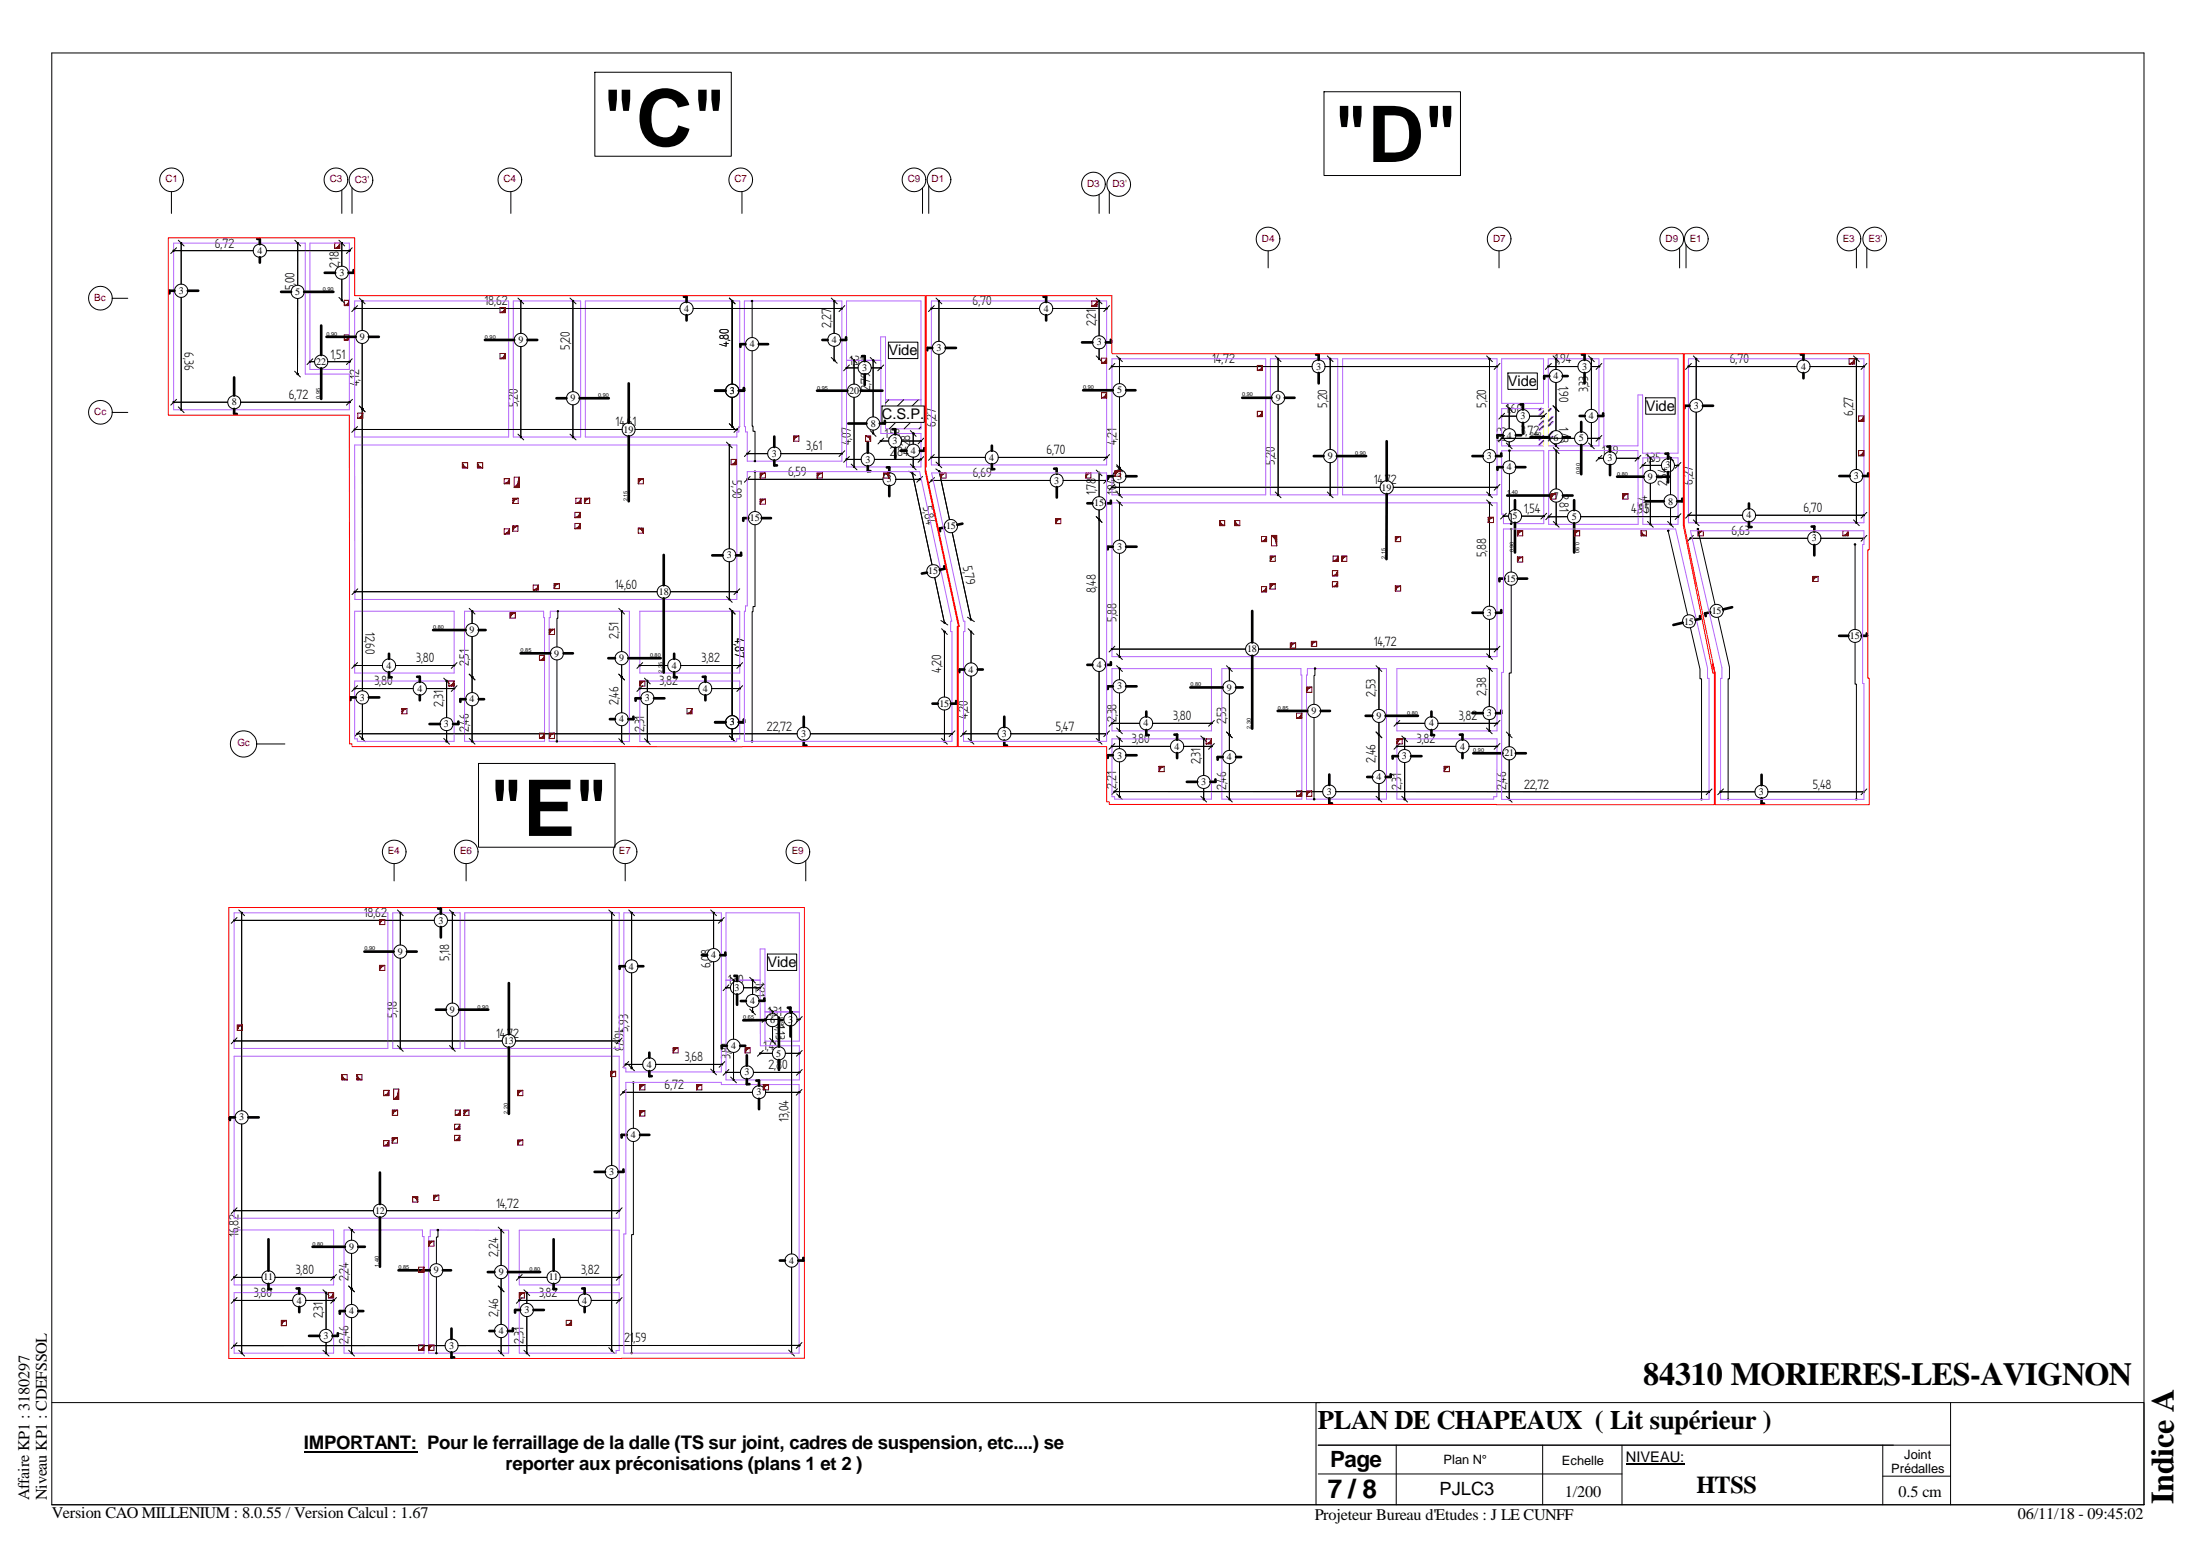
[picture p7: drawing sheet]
<svg xmlns="http://www.w3.org/2000/svg" width="420mm" height="297mm" viewBox="0 0 420 297" stroke-linecap="round" stroke-linejoin="round" font-family="sans-serif">
<defs><g id="words">
<g font-size="14.9">
<text x="114.8" y="27.9">&quot;C&quot;</text>
<text x="254.5" y="30.9">&quot;D&quot;</text>
<text x="93.2" y="159.7">&quot;E&quot;</text>
</g>
<g font-size="6.2">
<text x="314" y="264.5">84310 MORIERES-LES-AVIGNON</text>
<text x="415.3" y="287.3" transform="rotate(-90 415.3 287.3)">Indice A</text>
</g>
<text font-size="5.1" x="251.8" y="273">PLAN DE CHAPEAUX ( Lit supérieur )</text>
<text font-size="5" x="253.7" y="286.1">7 / 8</text>
<text font-size="4.6" x="324.1" y="285.2">HTSS</text>
<text font-size="4.3" x="254.2" y="280.2">Page</text>
<g font-size="3.6">
<text x="58.1" y="276.9">IMPORTANT: Pour le ferraillage de la dalle (TS sur joint, cadres de suspension, etc....) se</text>
<text x="96.6" y="280.9">reporter aux préconisations (plans 1 et 2 )</text>
</g>
<text font-size="3.5" x="275.1" y="285.7">PJLC3</text>
<g font-size="3.1">
<text x="5.6" y="286.5" transform="rotate(-90 5.6 286.5)">Affaire KP1 : 3180297</text>
<text x="8.9" y="286.5" transform="rotate(-90 8.9 286.5)">Niveau KP1 : CDEFSSOL</text>
<text x="299" y="285.9">1/200</text>
<text x="362.7" y="285.9">0.5 cm</text>
<text x="9.9" y="290">Version CAO MILLENIUM : 8.0.55 / Version Calcul : 1.67</text>
<text x="251.2" y="290.4">Projeteur Bureau d'Etudes : J LE CUNFF</text>
<text x="385.6" y="290.2">06/11/18 - 09:45:02</text>
</g>
<g font-size="2.9">
<text x="41.1" y="47.3">6,72</text>
<text x="64.7" y="51.3" transform="rotate(-90 64.7 51.3)">2,18</text>
<text x="56.2" y="55.5" transform="rotate(-90 56.2 55.5)">5,00</text>
<text x="92.6" y="58.3">18,62</text>
<text x="185.8" y="58.3">6,70</text>
<text x="158.8" y="62.6" transform="rotate(-90 158.8 62.6)">2,27</text>
<text x="209.4" y="62.4" transform="rotate(-90 209.4 62.4)">2,21</text>
<text x="35.3" y="67.3" transform="rotate(90 35.3 67.3)">6,36</text>
<text x="63.2" y="68.5">1,51</text>
<text x="108.9" y="66.8" transform="rotate(-90 108.9 66.8)">5,20</text>
<text x="139.3" y="66.3" transform="rotate(-90 139.3 66.3)">4,80</text>
<text x="162.3" y="69.7">1,31</text>
<text x="231.6" y="69.4">14,72</text>
<text x="297" y="69.4">1,94</text>
<text x="330.5" y="69.4">6,70</text>
<text x="55.2" y="76.2">6,72</text>
<text x="68.6" y="73.7" transform="rotate(-90 68.6 73.7)">4,12</text>
<text x="98.9" y="77.7" transform="rotate(-90 98.9 77.7)">5,20</text>
<text x="166.2" y="74.7" transform="rotate(-90 166.2 74.7)">2,79</text>
<text x="253.6" y="77.9" transform="rotate(-90 253.6 77.9)">5,20</text>
<text x="284" y="77.9" transform="rotate(-90 284 77.9)">5,20</text>
<text x="297.9" y="73.7" transform="rotate(90 297.9 73.7)">1,90</text>
<text x="303.5" y="74.9" transform="rotate(-90 303.5 74.9)">3,33</text>
<text x="117.6" y="81.4">14,61</text>
<text x="169" y="83.7">1,53</text>
<text x="178.8" y="81.6" transform="rotate(-90 178.8 81.6)">6,27</text>
<text x="287.6" y="78.9">1,60</text>
<text x="287.8" y="83.6" transform="rotate(-90 287.8 83.6)">43</text>
<text x="290.6" y="83.1">3,72</text>
<text x="297.9" y="81.6" transform="rotate(90 297.9 81.6)">1,43</text>
<text x="354.1" y="79.5" transform="rotate(-90 354.1 79.5)">6,27</text>
<text x="154" y="86">3,61</text>
<text x="162.6" y="85.1" transform="rotate(-90 162.6 85.1)">4,07</text>
<text x="170" y="87.1">2,84</text>
<text x="173.9" y="86.3" transform="rotate(-90 173.9 86.3)">1,2</text>
<text x="173.9" y="84.2" transform="rotate(-90 173.9 84.2)">8</text>
<text x="199.9" y="86.7">6,70</text>
<text x="213.3" y="85.1" transform="rotate(-90 213.3 85.1)">4,21</text>
<text x="243.6" y="88.8" transform="rotate(-90 243.6 88.8)">5,20</text>
<text x="287.8" y="84.7" transform="rotate(-90 287.8 84.7)">1,</text>
<text x="306.1" y="86.9">1,49</text>
<text x="314.3" y="88.3">1,35</text>
<text x="139.9" y="91.8" transform="rotate(90 139.9 91.8)">5,90</text>
<text x="150.6" y="90.9">6,59</text>
<text x="185.9" y="91.1">6,69</text>
<text x="209.4" y="94.6" transform="rotate(-90 209.4 94.6)">1,78</text>
<text x="213.3" y="94.6" transform="rotate(-90 213.3 94.6)">1</text>
<text x="213.3" y="93.9" transform="rotate(-90 213.3 93.9)">,0</text>
<text x="213.3" y="92.5" transform="rotate(-90 213.3 92.5)">4</text>
<text x="262.5" y="92.5">14,72</text>
<text x="298" y="94.4" transform="rotate(90 298 94.4)">2,81</text>
<text x="314.7" y="95.8" transform="rotate(-90 314.7 95.8)">4</text>
<text x="318.5" y="92.9" transform="rotate(-90 318.5 92.9)">2,5</text>
<text x="318.5" y="90.4" transform="rotate(-90 318.5 90.4)">4</text>
<text x="323.5" y="92.6" transform="rotate(-90 323.5 92.6)">6,27</text>
<text x="176.3" y="96.8" transform="rotate(78 176.3 96.8)">5,</text>
<text x="176.6" y="98.1" transform="rotate(78 176.6 98.1)">84</text>
<text x="291.2" y="98">1,54</text>
<text x="311.7" y="98.1">4,95</text>
<text x="314.7" y="98.2" transform="rotate(-90 314.7 98.2)">2,5</text>
<text x="344.6" y="97.8">6,70</text>
<text x="284" y="106.4" transform="rotate(-90 284 106.4)">5,88</text>
<text x="330.9" y="102.2">6,63</text>
<text x="117.5" y="112.4">14,60</text>
<text x="184" y="108.2" transform="rotate(78 184 108.2)">5,</text>
<text x="184.3" y="109.6" transform="rotate(78 184.3 109.6)">79</text>
<text x="209.4" y="113.4" transform="rotate(-90 209.4 113.4)">8,48</text>
<text x="213.3" y="118.7" transform="rotate(-90 213.3 118.7)">5,88</text>
<text x="69.8" y="120.7" transform="rotate(90 69.8 120.7)">12,60</text>
<text x="118.2" y="122" transform="rotate(-90 118.2 122)">2,51</text>
<text x="140.5" y="122" transform="rotate(90 140.5 122)">4,87</text>
<text x="262.5" y="123.4">14,72</text>
<text x="71.5" y="130.9">3,80</text>
<text x="79.5" y="126.5">3,80</text>
<text x="89.6" y="127.3" transform="rotate(-90 89.6 127.3)">2,51</text>
<text x="126" y="130.9">3,82</text>
<text x="134.1" y="126.5">3,82</text>
<text x="179.8" y="128.5" transform="rotate(-90 179.8 128.5)">4,20</text>
<text x="84.7" y="135" transform="rotate(-90 84.7 135)">2,31</text>
<text x="118.2" y="134.7" transform="rotate(-90 118.2 134.7)">2,46</text>
<text x="184.9" y="137.3" transform="rotate(-90 184.9 137.3)">4,20</text>
<text x="213.3" y="137.9" transform="rotate(-90 213.3 137.9)">2,38</text>
<text x="224.2" y="137.5">3,80</text>
<text x="262.8" y="133.1" transform="rotate(-90 262.8 133.1)">2,53</text>
<text x="278.7" y="137.5">3,82</text>
<text x="284" y="132.9" transform="rotate(-90 284 132.9)">2,38</text>
<text x="89.6" y="139.9" transform="rotate(-90 89.6 139.9)">2,46</text>
<text x="123.1" y="139.8" transform="rotate(-90 123.1 139.8)">2,31</text>
<text x="146.5" y="139.6">22,72</text>
<text x="201.7" y="139.6">5,47</text>
<text x="216.2" y="141.9">3,80</text>
<text x="234.3" y="138.4" transform="rotate(-90 234.3 138.4)">2,53</text>
<text x="270.7" y="141.9">3,82</text>
<text x="229.4" y="146" transform="rotate(-90 229.4 146)">2,31</text>
<text x="262.8" y="145.8" transform="rotate(-90 262.8 145.8)">2,46</text>
<text x="213.3" y="150.6" transform="rotate(-90 213.3 150.6)">2,21</text>
<text x="234.3" y="150.9" transform="rotate(-90 234.3 150.9)">2,46</text>
<text x="267.7" y="150.9" transform="rotate(-90 267.7 150.9)">2,31</text>
<text x="287.8" y="150.9" transform="rotate(-90 287.8 150.9)">2,46</text>
<text x="291.2" y="150.6">22,72</text>
<text x="346.4" y="150.6">5,48</text>
<text x="69.5" y="175.2">18,62</text>
<text x="85.8" y="183.5" transform="rotate(-90 85.8 183.5)">5,18</text>
<text x="135.8" y="185" transform="rotate(-90 135.8 185)">6,08</text>
<text x="139.1" y="188">1,30</text>
<text x="144.4" y="187.5" transform="rotate(90 144.4 187.5)">1,21</text>
<text x="75.9" y="194.4" transform="rotate(-90 75.9 194.4)">5,18</text>
<text x="117.5" y="196.5" transform="rotate(90 117.5 196.5)">16,73</text>
<text x="120" y="197.1" transform="rotate(-90 120 197.1)">5,93</text>
<text x="146.7" y="194.1">1,31</text>
<text x="148.2" y="195.9" transform="rotate(90 148.2 195.9)">1,13</text>
<text x="94.8" y="198.2">14,72</text>
<text x="130.8" y="202.7">3,68</text>
<text x="139.6" y="202.4" transform="rotate(-90 139.6 202.4)">3,81</text>
<text x="145.8" y="200.6">1,49</text>
<text x="127" y="208">6,72</text>
<text x="146.8" y="204.2">2,80</text>
<text x="150.7" y="214.2" transform="rotate(-90 150.7 214.2)">13,04</text>
<text x="94.8" y="230.7">14,72</text>
<text x="45.6" y="236.3" transform="rotate(-90 45.6 236.3)">16</text>
<text x="45.6" y="234.5" transform="rotate(-90 45.6 234.5)">,</text>
<text x="45.6" y="234.1" transform="rotate(-90 45.6 234.1)">82</text>
<text x="56.5" y="243.4">3,80</text>
<text x="66.6" y="244.7" transform="rotate(-90 66.6 244.7)">2,24</text>
<text x="95.2" y="240" transform="rotate(-90 95.2 240)">2,24</text>
<text x="111" y="243.4">3,82</text>
<text x="48.5" y="247.8">3,80</text>
<text x="61.7" y="251.8" transform="rotate(-90 61.7 251.8)">2,31</text>
<text x="95.2" y="251.5" transform="rotate(-90 95.2 251.5)">2,46</text>
<text x="103" y="247.8">3,82</text>
<text x="66.6" y="256.7" transform="rotate(-90 66.6 256.7)">2,46</text>
<text x="100" y="256.7" transform="rotate(-90 100 256.7)">2,31</text>
<text x="119.2" y="256.4">21,59</text>
</g>
<g font-size="2.8">
<text x="169.7" y="67.9">Vide</text>
<text x="288.1" y="73.7">Vide</text>
<text x="168.5" y="80.1">C.S.P.</text>
<text x="314.4" y="78.5">Vide</text>
<text x="146.6" y="184.8">Vide</text>
<text x="310.7" y="279.2">NIVEAU:</text>
</g>
<g font-size="2.5">
<text x="275.8" y="279.7">Plan N°</text>
<text x="298.4" y="279.8">Echelle</text>
<text x="361.3" y="281.4">Prédalles</text>
<text x="363.8" y="278.7">Joint</text>
</g>
<g font-size="1.9" fill="#800000">
<text x="31.6" y="34.8">C1</text>
<text x="63" y="34.8">C3</text>
<text x="67.8" y="34.9">C3'</text>
<text x="96.2" y="34.8">C4</text>
<text x="140.3" y="34.8">C7</text>
<text x="173.5" y="34.8">C9</text>
<text x="178" y="34.8">D1</text>
<text x="207.7" y="35.6">D3</text>
<text x="212.5" y="35.7">D3'</text>
<text x="241.1" y="46.1">D4</text>
<text x="285.3" y="46.1">D7</text>
<text x="318.3" y="46.1">D9</text>
<text x="322.9" y="46.1">E1</text>
<text x="352.1" y="46.1">E3</text>
<text x="357" y="46.1">E3'</text>
<text x="18" y="57.4">Bc</text>
<text x="18" y="79.2">Cc</text>
<text x="45.4" y="142.6">Gc</text>
<text x="74.1" y="163.2">E4</text>
<text x="87.9" y="163.2">E6</text>
<text x="118.3" y="163.2">E7</text>
<text x="151.3" y="163.2">E9</text>
</g>
<g font-size="1.9">
<text x="49.2" y="48.5">4</text>
<text x="64.8" y="52.7">3</text>
<text x="34.2" y="56.1">3</text>
<text x="56.4" y="56.4">5</text>
<text x="130.7" y="59.6">4</text>
<text x="199.4" y="59.6">4</text>
<text x="68.7" y="65">9</text>
<text x="99" y="65.5">9</text>
<text x="158.9" y="65.5">4</text>
<text x="209.5" y="66">3</text>
<text x="60.4" y="69.7">22</text>
<text x="143.2" y="66.3">4</text>
<text x="164.7" y="70.9">3</text>
<text x="178.9" y="67.1">3</text>
<text x="251.4" y="70.6">3</text>
<text x="302.3" y="70.6">3</text>
<text x="344.1" y="70.6">4</text>
<text x="44.3" y="77.4">8</text>
<text x="109" y="76.7">9</text>
<text x="139.4" y="75.3">3</text>
<text x="162.3" y="75.3">20</text>
<text x="213.4" y="75.1">5</text>
<text x="243.7" y="76.6">9</text>
<text x="296.8" y="72.4">4</text>
<text x="119.2" y="82.6">19</text>
<text x="166.4" y="81.5">8</text>
<text x="287.9" y="83.8">4</text>
<text x="290.5" y="80.1">3</text>
<text x="303.6" y="80.1">4</text>
<text x="323.6" y="78.1">3</text>
<text x="147.5" y="87.2">3</text>
<text x="165.3" y="88.3">3</text>
<text x="170.5" y="84.8">3</text>
<text x="174" y="86.7">4</text>
<text x="189" y="88">4</text>
<text x="253.7" y="87.7">9</text>
<text x="284.1" y="87.7">3</text>
<text x="287.9" y="89.9">4</text>
<text x="296.8" y="84.2">6</text>
<text x="301.7" y="84.3">5</text>
<text x="307.1" y="88.1">3</text>
<text x="318.2" y="89.5">3</text>
<text x="169.4" y="92.2">3</text>
<text x="201.4" y="92.4">3</text>
<text x="213.4" y="91.6">3</text>
<text x="264" y="93.7">19</text>
<text x="296.9" y="95.2">7</text>
<text x="314.9" y="91.7">9</text>
<text x="354.2" y="91.5">3</text>
<text x="143.3" y="99.6">15</text>
<text x="180.8" y="101.1">15</text>
<text x="209.1" y="96.7">15</text>
<text x="289" y="99.2">5</text>
<text x="300.3" y="99.3">5</text>
<text x="318.7" y="96.4">8</text>
<text x="333.7" y="99">4</text>
<text x="138.9" y="106.7">3</text>
<text x="213.4" y="105.1">3</text>
<text x="346.2" y="103.4">3</text>
<text x="125.9" y="113.7">18</text>
<text x="177.4" y="109.7">15</text>
<text x="287.8" y="111.1">15</text>
<text x="284.1" y="117.6">3</text>
<text x="321.8" y="119.3">15</text>
<text x="327.1" y="117.3">15</text>
<text x="89.7" y="120.9">9</text>
<text x="105.9" y="125.4">9</text>
<text x="238.3" y="124.6">18</text>
<text x="353.5" y="122.1">15</text>
<text x="73.9" y="127.7">4</text>
<text x="118.3" y="126.3">9</text>
<text x="128.3" y="127.7">4</text>
<text x="185.1" y="128.5">4</text>
<text x="209.5" y="127.6">4</text>
<text x="213.4" y="131.7">3</text>
<text x="234.4" y="131.9">9</text>
<text x="68.7" y="133.8">3</text>
<text x="79.7" y="132.1">4</text>
<text x="89.7" y="134.2">4</text>
<text x="123.2" y="134">3</text>
<text x="134.3" y="132.1">4</text>
<text x="179.5" y="135">15</text>
<text x="250.6" y="136.4">9</text>
<text x="263" y="137.4">9</text>
<text x="284.1" y="136.8">3</text>
<text x="84.8" y="138.9">3</text>
<text x="118.3" y="138">4</text>
<text x="139.4" y="138.6">3</text>
<text x="153.1" y="140.8">3</text>
<text x="191.4" y="140.8">3</text>
<text x="218.5" y="138.8">4</text>
<text x="224.4" y="143.2">4</text>
<text x="273" y="138.8">4</text>
<text x="279" y="143.2">4</text>
<text x="213.4" y="144.9">3</text>
<text x="229.5" y="150">3</text>
<text x="234.4" y="145.2">4</text>
<text x="263" y="149.1">4</text>
<text x="267.9" y="145">3</text>
<text x="287.4" y="144.5">21</text>
<text x="253.5" y="151.8">3</text>
<text x="336.1" y="151.8">3</text>
<text x="83.8" y="176.4">3</text>
<text x="76" y="182.4">9</text>
<text x="120.2" y="185.2">4</text>
<text x="135.9" y="183">4</text>
<text x="140.4" y="189.3">3</text>
<text x="143.3" y="191.8">4</text>
<text x="86" y="193.5">9</text>
<text x="147.1" y="195.5">6</text>
<text x="150.6" y="195.3">3</text>
<text x="96.3" y="199.4">13</text>
<text x="123.6" y="203.9">4</text>
<text x="139.7" y="200.4">4</text>
<text x="148.3" y="201.8">5</text>
<text x="142.2" y="205.4">3</text>
<text x="144.6" y="209.3">3</text>
<text x="45.7" y="214">3</text>
<text x="120.6" y="217.4">4</text>
<text x="116.4" y="224.5">3</text>
<text x="71.7" y="231.9">12</text>
<text x="66.7" y="238.8">9</text>
<text x="50.3" y="244.6">11</text>
<text x="82.9" y="243.2">9</text>
<text x="95.3" y="243.6">9</text>
<text x="104.8" y="244.6">11</text>
<text x="150.8" y="241.4">4</text>
<text x="56.7" y="249">4</text>
<text x="66.7" y="251">4</text>
<text x="100.2" y="250.9">3</text>
<text x="111.2" y="249">4</text>
<text x="61.8" y="255.8">3</text>
<text x="85.8" y="257.6">3</text>
<text x="95.3" y="254.8">4</text>
</g>
<g font-size="1.1">
<text x="61.7" y="55.5">0.90</text>
<text x="62.4" y="64.1">0.90</text>
<text x="92.7" y="64.7">0.90</text>
<text x="61.2" y="76.2" transform="rotate(-90 61.2 76.2)">0.95</text>
<text x="114.3" y="75.9">0.90</text>
<text x="156.1" y="74.4">0.95</text>
<text x="207" y="74.3">0.90</text>
<text x="237.4" y="75.7">0.90</text>
<text x="292.4" y="83.3">0.50</text>
<text x="258.9" y="86.9">0.90</text>
<text x="119.9" y="95.8" transform="rotate(-90 119.9 95.8)">2.15</text>
<text x="288" y="94.4">1.40</text>
<text x="301.9" y="90.6" transform="rotate(-90 301.9 90.6)">0.90</text>
<text x="309" y="90.8">0.80</text>
<text x="264.7" y="106.8" transform="rotate(-90 264.7 106.8)">2.15</text>
<text x="289.3" y="105.5" transform="rotate(-90 289.3 105.5)">0.90</text>
<text x="301" y="103.5" transform="rotate(90 301 103.5)">0.90</text>
<text x="82.8" y="120.1">0.80</text>
<text x="99.5" y="124.6">0.85</text>
<text x="124.2" y="125.5">0.80</text>
<text x="126.6" y="128.5" transform="rotate(-90 126.6 128.5)">2.3</text>
<text x="126.6" y="127" transform="rotate(-90 126.6 127)">5</text>
<text x="227.4" y="131.1">0.80</text>
<text x="244.1" y="135.6">0.85</text>
<text x="268.8" y="136.5">0.80</text>
<text x="239" y="139.2" transform="rotate(-90 239 139.2)">2.30</text>
<text x="281.5" y="143.7">0.90</text>
<text x="69.6" y="181.5">0.90</text>
<text x="91.3" y="192.7">0.90</text>
<text x="142" y="194.6">0.65</text>
<text x="149" y="194.4" transform="rotate(90 149 194.4)">0</text>
<text x="149" y="194.9" transform="rotate(90 149 194.9)">.90</text>
<text x="97" y="212.8" transform="rotate(-90 97 212.8)">2.20</text>
<text x="59.7" y="238">0.80</text>
<text x="72.4" y="242" transform="rotate(-90 72.4 242)">1.40</text>
<text x="76.1" y="242.4">0.85</text>
<text x="101.2" y="242.7">0.80</text>
</g>
</g></defs>
<path d="M68.7 56.9l1.1 1.1M69.2 57.5v20.6M68.7 77.6l1.1 1.1" fill="none" stroke="#000" stroke-width=".19"/>
<circle cx="69.2" cy="64.4" r="1.26" fill="#fff"/>
<path d="M119.6 203.3h18.4M120.1 202.8l-1.1 1.1M138.5 202.8l-1.1 1.1" fill="none" stroke="#000" stroke-width=".19"/>
<circle cx="124.1" cy="203.3" r="1.27" fill="#fff"/>
<path d="M59.2 69.1h7.5M59.8 68.5l-1.1 1.1M67.3 68.5l-1.1 1.1" fill="none" stroke="#000" stroke-width=".19"/>
<circle cx="61.4" cy="69.1" r="1.27" fill="#fff"/>
<path d="M64.8 56.8l1.1 1.1M64.8 45.9l1.1 1.1M65.3 46.4v11" fill="none" stroke="#000" stroke-width=".19"/>
<circle cx="65.3" cy="52.1" r="1.26" fill="#fff"/>
<path d="M33.2 76.8h33.5M33.7 76.3l-1.1 1.1M67.3 76.3l-1.1 1.1" fill="none" stroke="#000" stroke-width=".19"/>
<circle cx="44.7" cy="76.8" r="1.26" fill="#fff"/>
<path d="M34.1 45.9l1.1 1.1M34.6 46.4v31.9M34.1 77.7l1.1 1.1" fill="none" stroke="#000" stroke-width=".19"/>
<circle cx="34.6" cy="55.5" r="1.27" fill="#fff"/>
<path d="M33.2 47.9h33.5M33.7 47.3l-1.1 1.1M67.3 47.3l-1.1 1.1" fill="none" stroke="#000" stroke-width=".19"/>
<circle cx="49.7" cy="47.9" r="1.26" fill="#fff"/>
<path d="M56.3 45.9l1.1 1.1M56.9 46.4l-.1 25.1M56.3 70.9l1.1 1.1" fill="none" stroke="#000" stroke-width=".19"/>
<circle cx="56.9" cy="55.8" r="1.26" fill="#fff"/>
<path d="M287.8 139.8l1.1 1.1M287.8 152.1l1.1 1.1M288.4 140.4v12.3" fill="none" stroke="#000" stroke-width=".19"/>
<circle cx="288.4" cy="143.9" r="1.27" fill="#fff"/>
<path d="M323 102.8h33.1M323.5 102.3l-1.1 1.1M356.7 102.3l-1.1 1.1" fill="none" stroke="#000" stroke-width=".19"/>
<circle cx="346.7" cy="102.8" r="1.27" fill="#fff"/>
<path d="M328.7 151.3h27.4M329.3 150.7l-1.1 1.1M356.7 150.7l-1.1 1.1" fill="none" stroke="#000" stroke-width=".19"/>
<circle cx="336.6" cy="151.2" r="1.24" fill="#fff"/>
<path d="M67.8 127.1h19M68.3 126.6l-1.1 1.1M87.3 126.6l-1.1 1.1" fill="none" stroke="#000" stroke-width=".19"/>
<circle cx="74.3" cy="127.1" r="1.27" fill="#fff"/>
<path d="M108.9 56.9l1.2 1.1M109.5 57.5v26M108.9 82.9l1.2 1.1" fill="none" stroke="#000" stroke-width=".19"/>
<circle cx="109.5" cy="76.1" r="1.26" fill="#fff"/>
<path d="M99 56.9l1.1 1.1M99.5 57.5v26M99 82.9l1.1 1.1" fill="none" stroke="#000" stroke-width=".19"/>
<circle cx="99.5" cy="64.9" r="1.27" fill="#fff"/>
<path d="M122.2 127.1h19.1M122.8 126.6l-1.1 1.1M141.9 126.6l-1.1 1.1" fill="none" stroke="#000" stroke-width=".19"/>
<circle cx="128.8" cy="127.1" r="1.26" fill="#fff"/>
<path d="M139.3 56.9l1.2 1.1M139.9 57.5v24M139.3 80.9l1.2 1.1" fill="none" stroke="#000" stroke-width=".19"/>
<circle cx="139.9" cy="74.6" r="1.27" fill="#fff"/>
<path d="M67.8 82h73M68.3 81.5l-1.1 1.1M141.3 81.5l-1.1 1.1" fill="none" stroke="#000" stroke-width=".19"/>
<circle cx="120.1" cy="82" r="1.26" fill="#fff"/>
<path d="M67.8 58.9h93.1M68.3 58.4l-1.1 1.1M161.4 58.4l-1.1 1.1" fill="none" stroke="#000" stroke-width=".19"/>
<circle cx="131.2" cy="58.9" r="1.26" fill="#fff"/>
<path d="M161.7 70.3h6.6M162.3 69.7l-1.1 1.1M168.9 69.7l-1.2 1.1" fill="none" stroke="#000" stroke-width=".19"/>
<circle cx="165.2" cy="70.3" r="1.27" fill="#fff"/>
<path d="M166.3 68.3l1.1 1.1M166.8 68.8v14M166.3 82.3l1.1 1.1" fill="none" stroke="#000" stroke-width=".19"/>
<circle cx="166.8" cy="80.9" r="1.27" fill="#fff"/>
<path d="M168.3 84.2h7.7M168.9 83.7l-1.1 1.1M176.5 83.7l-1.1 1.1" fill="none" stroke="#000" stroke-width=".19"/>
<circle cx="171" cy="84.2" r="1.26" fill="#fff"/>
<path d="M173.9 88.6l1.1 1.1M173.9 82.3l1.1 1.1M174.5 82.8v6.4" fill="none" stroke="#000" stroke-width=".19"/>
<circle cx="174.5" cy="86.1" r="1.26" fill="#fff"/>
<path d="M161.7 87.8h14.3M162.3 87.2l-1.1 1.1M176.5 87.2l-1.1 1.1" fill="none" stroke="#000" stroke-width=".19"/>
<circle cx="165.8" cy="87.8" r="1.27" fill="#fff"/>
<path d="M162.6 68.3l1.1 1.1M163.2 68.8v20.4M162.6 88.6l1.1 1.1" fill="none" stroke="#000" stroke-width=".19"/>
<circle cx="163.2" cy="74.6" r="1.27" fill="#fff"/>
<path d="M158.8 56.9l1.2 1.1M159.4 57.5v11.3M158.8 68.3l1.2 1.1" fill="none" stroke="#000" stroke-width=".19"/>
<circle cx="159.4" cy="64.9" r="1.24" fill="#fff"/>
<path d="M142.8 86.7h18.1M143.3 86.1l-1.1 1.1M161.4 86.1l-1.1 1.1" fill="none" stroke="#000" stroke-width=".19"/>
<circle cx="147.9" cy="86.7" r="1.27" fill="#fff"/>
<path d="M138.8 84.5l1.1 1.1M139.3 85v29.5M138.8 114l1.1 1.1" fill="none" stroke="#000" stroke-width=".19"/>
<circle cx="139.4" cy="106.1" r="1.26" fill="#fff"/>
<path d="M67.8 113h73M68.4 112.5l-1.1 1.1M141.3 112.5l-1.1 1.1" fill="none" stroke="#000" stroke-width=".19"/>
<circle cx="126.8" cy="113.1" r="1.26" fill="#fff"/>
<path d="M67.8 131.5h19M68.3 131l-1.1 1.1M87.3 131l-1.1 1.1" fill="none" stroke="#000" stroke-width=".19"/>
<circle cx="80.2" cy="131.5" r="1.27" fill="#fff"/>
<path d="M84.8 129.5l1.1 1.1M85.3 130.1v11.5M84.8 141.1l1.1 1.1" fill="none" stroke="#000" stroke-width=".19"/>
<circle cx="85.3" cy="138.3" r="1.24" fill="#fff"/>
<path d="M68.7 77.6l1.1 1.1M69.2 78.1v63M68.7 140.6l1.1 1.1" fill="none" stroke="#000" stroke-width=".19"/>
<circle cx="69.2" cy="133.2" r="1.26" fill="#fff"/>
<path d="M118.2 116.2l1.1 1.1M118.8 116.8v12.5M118.2 128.8l1.1 1.1" fill="none" stroke="#000" stroke-width=".19"/>
<circle cx="118.8" cy="125.7" r="1.27" fill="#fff"/>
<path d="M118.2 128.8l1.1 1.1M118.8 129.3v12.3M118.2 141.1l1.1 1.1" fill="none" stroke="#000" stroke-width=".19"/>
<circle cx="118.8" cy="137.4" r="1.26" fill="#fff"/>
<path d="M89.7 128.8l1.1 1.1M90.2 129.3v12.3M89.7 141.1l1.1 1.1" fill="none" stroke="#000" stroke-width=".19"/>
<circle cx="90.2" cy="133.6" r="1.26" fill="#fff"/>
<path d="M89.7 116.2l1.1 1.1M90.2 116.8v12.5M89.7 128.8l1.1 1.1" fill="none" stroke="#000" stroke-width=".19"/>
<circle cx="90.2" cy="120.4" r="1.26" fill="#fff"/>
<path d="M123.1 129.5l1.1 1.1M123.7 130.1v11.5M123.1 141.1l1.1 1.1" fill="none" stroke="#000" stroke-width=".19"/>
<circle cx="123.7" cy="133.4" r="1.26" fill="#fff"/>
<path d="M122.2 131.5h19.1M122.8 131l-1.1 1.1M141.9 131l-1.1 1.1" fill="none" stroke="#000" stroke-width=".19"/>
<circle cx="134.7" cy="131.5" r="1.26" fill="#fff"/>
<path d="M139.3 116.2l1.2 1.1M139.9 116.8v24.3M139.3 140.6l1.2 1.1" fill="none" stroke="#000" stroke-width=".19"/>
<circle cx="139.9" cy="138" r="1.27" fill="#fff"/>
<path d="M173.6 90l1.4 .8M174.3 90.4l6.2 28.6M179.8 118.5l1.3 .9" fill="none" stroke="#000" stroke-width=".19"/>
<circle cx="178.3" cy="109.1" r="1.27" fill="#fff"/>
<path d="M179.9 120.1l1.1 1.1M180.5 120.6v21M179.9 141.1l1.1 1.1" fill="none" stroke="#000" stroke-width=".19"/>
<circle cx="180.4" cy="134.4" r="1.24" fill="#fff"/>
<path d="M68.8 139.6l-1.1 1.1M182.4 139.6l-1.1 1.1M68.3 140.2h113.6" fill="none" stroke="#000" stroke-width=".19"/>
<circle cx="153.6" cy="140.2" r="1.27" fill="#fff"/>
<path d="M142.8 91.6h32.9M143.3 91l-1.1 1.1M176.3 91l-1.1 1.1" fill="none" stroke="#000" stroke-width=".19"/>
<circle cx="169.9" cy="91.5" r="1.24" fill="#fff"/>
<path d="M178.8 89.6l1.3 .8M179.4 90l6.1 28.3M184.9 117.9l1.3 .8" fill="none" stroke="#000" stroke-width=".19"/>
<circle cx="181.7" cy="100.5" r="1.27" fill="#fff"/>
<path d="M178 91.8h33.4M178.6 91.2l-1.2 1.1M212 91.2l-1.1 1.1" fill="none" stroke="#000" stroke-width=".19"/>
<circle cx="201.9" cy="91.8" r="1.26" fill="#fff"/>
<path d="M209.5 98.7l1.1 1.1M209.5 89.8l1.1 1.1M210 90.3v8.9" fill="none" stroke="#000" stroke-width=".19"/>
<circle cx="210" cy="96.1" r="1.27" fill="#fff"/>
<path d="M209.5 98.7l1.1 1.1M210 99.2v42.4M209.5 141.1l1.1 1.1" fill="none" stroke="#000" stroke-width=".19"/>
<circle cx="210" cy="127" r="1.27" fill="#fff"/>
<path d="M184.6 139.6l-1.1 1.1M212 139.6l-1.1 1.1M184.1 140.2h27.3" fill="none" stroke="#000" stroke-width=".19"/>
<circle cx="191.9" cy="140.2" r="1.27" fill="#fff"/>
<path d="M185 120.1l1.1 1.1M185.5 120.6v21M185 141.1l1.1 1.1" fill="none" stroke="#000" stroke-width=".19"/>
<circle cx="185.5" cy="127.9" r="1.27" fill="#fff"/>
<path d="M178 87.4h33.4M178.5 86.8l-1.1 1.1M212 86.8l-1.1 1.1" fill="none" stroke="#000" stroke-width=".19"/>
<circle cx="189.5" cy="87.4" r="1.26" fill="#fff"/>
<path d="M178.8 56.9l1.1 1.1M179.4 57.5v31.3M178.8 88.3l1.1 1.1" fill="none" stroke="#000" stroke-width=".19"/>
<circle cx="179.4" cy="66.4" r="1.26" fill="#fff"/>
<path d="M178 58.9h33.4M178.5 58.4l-1.1 1.1M212 58.4l-1.1 1.1" fill="none" stroke="#000" stroke-width=".19"/>
<circle cx="199.9" cy="58.9" r="1.26" fill="#fff"/>
<path d="M209.5 56.9l1.1 1.1M210 57.5v11M209.5 68l1.1 1.1" fill="none" stroke="#000" stroke-width=".19"/>
<circle cx="210" cy="65.4" r="1.27" fill="#fff"/>
<path d="M213.3 127.2l1.1 1.1M213.3 139.1l1.1 1.1M213.9 127.7v11.9" fill="none" stroke="#000" stroke-width=".19"/>
<circle cx="213.9" cy="131.1" r="1.27" fill="#fff"/>
<path d="M212.5 138.2h19M213 137.6l-1.1 1.1M232 137.6l-1.1 1.1" fill="none" stroke="#000" stroke-width=".19"/>
<circle cx="219" cy="138.2" r="1.26" fill="#fff"/>
<path d="M213.3 88.8l1.1 1.1M213.3 94l1.1 1.1M213.9 89.3v5.2" fill="none" stroke="#000" stroke-width=".19"/>
<circle cx="213.9" cy="91" r="1.26" fill="#fff"/>
<path d="M213.3 68l1.1 1.1M213.9 68.5v21.1M213.3 89l1.1 1.1" fill="none" stroke="#000" stroke-width=".19"/>
<circle cx="213.9" cy="74.5" r="1.27" fill="#fff"/>
<path d="M284 68l1.1 1.1M284.6 68.5v26M284 94l1.1 1.1" fill="none" stroke="#000" stroke-width=".19"/>
<circle cx="284.6" cy="87.1" r="1.26" fill="#fff"/>
<path d="M212.5 93.1h73.5M213 92.5l-1.1 1.1M286.6 92.5l-1.1 1.1" fill="none" stroke="#000" stroke-width=".19"/>
<circle cx="265" cy="93.1" r="1.27" fill="#fff"/>
<path d="M284 95.5l1.1 1.1M284.6 96.1v29.3M284 124.9l1.1 1.1" fill="none" stroke="#000" stroke-width=".19"/>
<circle cx="284.6" cy="117.1" r="1.26" fill="#fff"/>
<path d="M212.5 124h73.5M213 123.4l-1.1 1.1M286.6 123.4l-1.1 1.1" fill="none" stroke="#000" stroke-width=".19"/>
<circle cx="239.2" cy="124" r="1.26" fill="#fff"/>
<path d="M213.3 95.5l1.1 1.1M213.9 96.1v29.3M213.3 124.9l1.1 1.1" fill="none" stroke="#000" stroke-width=".19"/>
<circle cx="213.9" cy="104.4" r="1.27" fill="#fff"/>
<path d="M284 139.1l1.1 1.1M284 127.2l1.1 1.1M284.6 127.7v11.9" fill="none" stroke="#000" stroke-width=".19"/>
<circle cx="284.6" cy="136.2" r="1.26" fill="#fff"/>
<path d="M266.9 138.2h19.1M267.5 137.6l-1.2 1.1M286.6 137.6l-1.1 1.1" fill="none" stroke="#000" stroke-width=".19"/>
<circle cx="273.5" cy="138.2" r="1.27" fill="#fff"/>
<path d="M212.5 70h73.5M213 69.4l-1.1 1.2M286.6 69.4l-1.1 1.2" fill="none" stroke="#000" stroke-width=".19"/>
<circle cx="251.9" cy="70" r="1.24" fill="#fff"/>
<path d="M253.6 68l1.1 1.1M254.2 68.5v26M253.6 94l1.1 1.1" fill="none" stroke="#000" stroke-width=".19"/>
<circle cx="254.2" cy="87.1" r="1.27" fill="#fff"/>
<path d="M243.7 68l1.1 1.1M244.2 68.5v26M243.7 94l1.1 1.1" fill="none" stroke="#000" stroke-width=".19"/>
<circle cx="244.2" cy="76" r="1.27" fill="#fff"/>
<path d="M212.5 142.6h19M213 142l-1.1 1.1M232 142l-1.1 1.1" fill="none" stroke="#000" stroke-width=".19"/>
<circle cx="224.9" cy="142.6" r="1.27" fill="#fff"/>
<path d="M229.4 152.1l1.1 1.1M229.4 140.6l1.1 1.1M230 141.1v11.6" fill="none" stroke="#000" stroke-width=".19"/>
<circle cx="230" cy="149.4" r="1.26" fill="#fff"/>
<path d="M213.3 140.6l1.1 1.1M213.3 151.6l1.1 1.1M213.9 141.1v11.1" fill="none" stroke="#000" stroke-width=".19"/>
<circle cx="213.9" cy="144.3" r="1.27" fill="#fff"/>
<path d="M262.9 139.8l1.1 1.1M262.9 127.2l1.1 1.1M263.5 127.7v12.7" fill="none" stroke="#000" stroke-width=".19"/>
<circle cx="263.5" cy="136.8" r="1.26" fill="#fff"/>
<path d="M262.9 139.8l1.1 1.1M262.9 152.1l1.1 1.1M263.5 140.4v12.3" fill="none" stroke="#000" stroke-width=".19"/>
<circle cx="263.5" cy="148.4" r="1.27" fill="#fff"/>
<path d="M213 151.2l113.5 .1M213.5 150.7l-1.1 1.1M327.1 150.7l-1.1 1.1" fill="none" stroke="#000" stroke-width=".19"/>
<circle cx="254" cy="151.2" r="1.27" fill="#fff"/>
<path d="M234.3 139.8l1.1 1.1M234.3 152.1l1.1 1.1M234.9 140.4v12.3" fill="none" stroke="#000" stroke-width=".19"/>
<circle cx="234.9" cy="144.6" r="1.27" fill="#fff"/>
<path d="M234.3 127.2l1.1 1.1M234.3 139.8l1.1 1.1M234.9 127.7v12.7" fill="none" stroke="#000" stroke-width=".19"/>
<circle cx="234.9" cy="131.3" r="1.27" fill="#fff"/>
<path d="M267.8 140.6l1.1 1.1M267.8 152.1l1.1 1.1M268.4 141.1v11.6" fill="none" stroke="#000" stroke-width=".19"/>
<circle cx="268.4" cy="144.4" r="1.24" fill="#fff"/>
<path d="M266.9 142.6h19.1M267.5 142l-1.2 1.1M286.6 142l-1.1 1.1" fill="none" stroke="#000" stroke-width=".19"/>
<circle cx="279.4" cy="142.6" r="1.27" fill="#fff"/>
<path d="M44.7 244h19M45.3 243.5l-1.1 1.1M64.3 243.5l-1.1 1.1" fill="none" stroke="#000" stroke-width=".19"/>
<circle cx="51.3" cy="244" r="1.26" fill="#fff"/>
<path d="M44.7 198.8h73.6M45.3 198.2l-1.1 1.2M118.9 198.3l-1.1 1.1" fill="none" stroke="#000" stroke-width=".19"/>
<circle cx="97.2" cy="198.8" r="1.26" fill="#fff"/>
<path d="M116.3 173.8l1.1 1.1M116.9 174.4v83.6M116.3 257.4l1.1 1.1" fill="none" stroke="#000" stroke-width=".19"/>
<circle cx="116.9" cy="223.9" r="1.26" fill="#fff"/>
<path d="M44.7 231.3h73.6M45.3 230.7l-1.1 1.1M118.9 230.7l-1.1 1.1" fill="none" stroke="#000" stroke-width=".19"/>
<circle cx="72.6" cy="231.3" r="1.27" fill="#fff"/>
<path d="M99.2 244h19.1M99.8 243.5l-1.1 1.1M118.9 243.5l-1.1 1.1" fill="none" stroke="#000" stroke-width=".19"/>
<circle cx="105.8" cy="244" r="1.26" fill="#fff"/>
<path d="M45.6 173.8l1.1 1.1M46.2 174.4v84.1M45.6 257.9l1.1 1.1" fill="none" stroke="#000" stroke-width=".19"/>
<circle cx="46.2" cy="213.4" r="1.27" fill="#fff"/>
<path d="M44.7 248.4h19M45.3 247.9l-1.1 1.1M64.3 247.9l-1.1 1.1" fill="none" stroke="#000" stroke-width=".19"/>
<circle cx="57.2" cy="248.4" r="1.26" fill="#fff"/>
<path d="M61.7 257.9l1.2 1.1M61.7 246.4l1.2 1.1M62.3 246.9v11.6" fill="none" stroke="#000" stroke-width=".19"/>
<circle cx="62.3" cy="255.2" r="1.26" fill="#fff"/>
<path d="M95.2 234.4l1.1 1.1M95.7 235v11.2M95.2 245.7l1.1 1.1" fill="none" stroke="#000" stroke-width=".19"/>
<circle cx="95.7" cy="243" r="1.27" fill="#fff"/>
<path d="M95.2 257.9l1.1 1.1M95.2 245.7l1.1 1.1M95.7 246.2v12.3" fill="none" stroke="#000" stroke-width=".19"/>
<circle cx="95.7" cy="254.3" r="1.27" fill="#fff"/>
<path d="M45.3 256.5l-1.1 1.1M152.7 257h-108M153.2 256.5l-1.1 1.1" fill="none" stroke="#000" stroke-width=".19"/>
<circle cx="86.3" cy="257" r="1.26" fill="#fff"/>
<path d="M66.6 245.7l1.1 1.1M66.6 257.9l1.1 1.1M67.2 246.2v12.3" fill="none" stroke="#000" stroke-width=".19"/>
<circle cx="67.2" cy="250.4" r="1.27" fill="#fff"/>
<path d="M66.6 234.4l1.1 1.1M67.2 234.9v11.3M66.6 245.7l1.1 1.1" fill="none" stroke="#000" stroke-width=".19"/>
<circle cx="67.2" cy="238.2" r="1.27" fill="#fff"/>
<path d="M99.2 248.4h19.1M99.8 247.9l-1.1 1.1M118.9 247.9l-1.1 1.1" fill="none" stroke="#000" stroke-width=".19"/>
<circle cx="111.7" cy="248.4" r="1.24" fill="#fff"/>
<path d="M100.1 246.4l1.1 1.1M100.1 257.9l1.1 1.1M100.7 246.9v11.6" fill="none" stroke="#000" stroke-width=".19"/>
<circle cx="100.7" cy="250.2" r="1.27" fill="#fff"/>
<path d="M119.1 208.7h33.6M119.6 208.1l-1.1 1.1M153.2 208.1l-1.1 1.1" fill="none" stroke="#000" stroke-width=".19"/>
<circle cx="145" cy="208.6" r="1.26" fill="#fff"/>
<path d="M150.7 192.7l1.1 1.1M151.2 193.3v65.2M150.7 257.9l1.1 1.1" fill="none" stroke="#000" stroke-width=".19"/>
<circle cx="151.2" cy="240.8" r="1.27" fill="#fff"/>
<path d="M135.8 173.8l1.1 1.1M136.3 174.4v30.4M135.8 204.2l1.1 1.1" fill="none" stroke="#000" stroke-width=".19"/>
<circle cx="136.3" cy="182.5" r="1.27" fill="#fff"/>
<path d="M120.1 173.8l1.1 1.1M120.7 174.4v29.6M120.1 203.5l1.1 1.1" fill="none" stroke="#000" stroke-width=".19"/>
<circle cx="120.7" cy="184.6" r="1.24" fill="#fff"/>
<path d="M147.1 192.7l1.1 1.1M147.1 198.3l1.1 1.1M147.6 193.2v5.7" fill="none" stroke="#000" stroke-width=".19"/>
<circle cx="147.6" cy="194.9" r="1.26" fill="#fff"/>
<path d="M146.2 194.7h6.5M146.7 194.2l-1.1 1.1M153.3 194.2l-1.1 1.1" fill="none" stroke="#000" stroke-width=".19"/>
<circle cx="151" cy="194.7" r="1.27" fill="#fff"/>
<path d="M139.6 186.7l1.1 1.1M140.2 187.2v19.1M139.6 205.7l1.1 1.1" fill="none" stroke="#000" stroke-width=".19"/>
<circle cx="140.2" cy="199.8" r="1.27" fill="#fff"/>
<path d="M138.7 188.7h6.5M139.3 188.1l-1.1 1.1M145.8 188.1l-1.1 1.1" fill="none" stroke="#000" stroke-width=".19"/>
<circle cx="140.8" cy="188.7" r="1.27" fill="#fff"/>
<path d="M143.2 192.7l1.1 1.1M143.2 186.7l1.1 1.1M143.8 187.2v6.1" fill="none" stroke="#000" stroke-width=".19"/>
<circle cx="143.8" cy="191.2" r="1.26" fill="#fff"/>
<path d="M145.3 201.2h7.4M145.8 200.7l-1.1 1.1M153.3 200.7l-1.1 1.1" fill="none" stroke="#000" stroke-width=".19"/>
<circle cx="148.8" cy="201.2" r="1.26" fill="#fff"/>
<path d="M138.7 204.9h14M139.3 204.3l-1.1 1.1M153.3 204.3l-1.1 1.1" fill="none" stroke="#000" stroke-width=".19"/>
<circle cx="142.7" cy="204.9" r="1.27" fill="#fff"/>
<path d="M75.9 173.8l1.1 1.1M76.5 174.4v25.9M75.9 199.7l1.1 1.1" fill="none" stroke="#000" stroke-width=".19"/>
<circle cx="76.5" cy="181.8" r="1.27" fill="#fff"/>
<path d="M44.7 175.8h93.1M45.3 175.3l-1.1 1.1M138.4 175.3l-1.1 1.1" fill="none" stroke="#000" stroke-width=".19"/>
<circle cx="84.2" cy="175.8" r="1.27" fill="#fff"/>
<path d="M85.9 173.8l1.1 1.1M86.4 174.4v25.9M85.9 199.7l1.1 1.1" fill="none" stroke="#000" stroke-width=".19"/>
<circle cx="86.4" cy="192.9" r="1.27" fill="#fff"/>
<path d="M323.5 68l1.1 1.1M324.1 68.5v31.4M323.5 99.3l1.1 1.1" fill="none" stroke="#000" stroke-width=".19"/>
<circle cx="324.1" cy="77.5" r="1.26" fill="#fff"/>
<path d="M322.6 70h33.5M323.2 69.4l-1.1 1.2M356.7 69.4l-1.1 1.2" fill="none" stroke="#000" stroke-width=".19"/>
<circle cx="344.6" cy="70" r="1.26" fill="#fff"/>
<path d="M354.1 68l1.1 1.1M354.7 68.5v31.4M354.1 99.3l1.1 1.1" fill="none" stroke="#000" stroke-width=".19"/>
<circle cx="354.7" cy="90.9" r="1.26" fill="#fff"/>
<path d="M322.6 98.4h33.5M323.2 97.9l-1.1 1.1M356.7 97.9l-1.1 1.1" fill="none" stroke="#000" stroke-width=".19"/>
<circle cx="334.2" cy="98.4" r="1.27" fill="#fff"/>
<path d="M314.8 86.9l1.1 1.1M314.8 99.6l1.1 1.1M315.3 87.5v12.7" fill="none" stroke="#000" stroke-width=".19"/>
<circle cx="315.3" cy="91.1" r="1.26" fill="#fff"/>
<path d="M313.9 88.9h6.7M314.4 88.3l-1.1 1.2M321.2 88.3l-1.1 1.2" fill="none" stroke="#000" stroke-width=".19"/>
<circle cx="318.7" cy="88.9" r="1.26" fill="#fff"/>
<path d="M318.6 99.6l1.1 1.1M318.6 86.9l1.1 1.1M319.2 87.5v12.7" fill="none" stroke="#000" stroke-width=".19"/>
<circle cx="319.2" cy="95.8" r="1.27" fill="#fff"/>
<path d="M296.8 85.5l1.1 1.2M296.8 99.6l1.1 1.1M297.3 86.1v14.1" fill="none" stroke="#000" stroke-width=".19"/>
<circle cx="297.3" cy="94.7" r="1.27" fill="#fff"/>
<path d="M305.5 87.5h7.5M306.1 87l-1.1 1.1M313.5 87l-1.1 1.1" fill="none" stroke="#000" stroke-width=".19"/>
<circle cx="307.6" cy="87.5" r="1.26" fill="#fff"/>
<path d="M296.4 98.1l-1.1 1.2M320.6 98.7h-24.7M321.2 98.1l-1.1 1.1" fill="none" stroke="#000" stroke-width=".19"/>
<circle cx="300.8" cy="98.7" r="1.26" fill="#fff"/>
<path d="M287.3 98.6h7.7M287.8 98l-1.1 1.1M295.5 98l-1.1 1.1" fill="none" stroke="#000" stroke-width=".19"/>
<circle cx="289.5" cy="98.6" r="1.26" fill="#fff"/>
<path d="M287.8 77.5l1.1 1.1M288.4 78.1v7.1M287.8 84.6l1.1 1.1" fill="none" stroke="#000" stroke-width=".19"/>
<circle cx="288.4" cy="83.1" r="1.26" fill="#fff"/>
<path d="M286.9 79.5h8M287.5 79l-1.1 1.1M295.5 79l-1.1 1.1" fill="none" stroke="#000" stroke-width=".19"/>
<circle cx="291" cy="79.5" r="1.27" fill="#fff"/>
<path d="M295.8 70h9.7M296.4 69.4l-1.1 1.2M306.1 69.4l-1.1 1.2" fill="none" stroke="#000" stroke-width=".19"/>
<circle cx="302.8" cy="70" r="1.26" fill="#fff"/>
<path d="M303.5 68l1.1 1.1M304.1 68.5v16.7M303.5 84.6l1.1 1.1" fill="none" stroke="#000" stroke-width=".19"/>
<circle cx="304.1" cy="79.5" r="1.27" fill="#fff"/>
<path d="M286.9 83.7h18.6M287.5 83.2l-1.1 1.1M306.1 83.2l-1.1 1.1" fill="none" stroke="#000" stroke-width=".19"/>
<circle cx="302.1" cy="83.7" r="1.27" fill="#fff"/>
<path d="M296.7 77.5l1.1 1.1M297.3 78.1v7.1M296.7 84.6l1.1 1.1" fill="none" stroke="#000" stroke-width=".19"/>
<circle cx="297.3" cy="83.5" r="1.27" fill="#fff"/>
<path d="M296.7 68l1.1 1.1M296.7 77.5l1.1 1.1M297.3 68.5v9.6" fill="none" stroke="#000" stroke-width=".19"/>
<circle cx="297.3" cy="71.8" r="1.26" fill="#fff"/>
<path d="M139.3 116.2l1.2 1.1M139.9 116.8v24.3M139.3 140.6l1.2 1.1" fill="none" stroke="#000" stroke-width=".19"/>
<circle cx="139.9" cy="138" r="1.27" fill="#fff"/>
<path d="M139.3 56.9l1.2 1.1M139.9 57.5v24M139.3 80.9l1.2 1.1" fill="none" stroke="#000" stroke-width=".19"/>
<circle cx="139.9" cy="74.6" r="1.27" fill="#fff"/>
<path d="M43.7 173.4h110v86.1h-110z" fill="none" stroke="#f00" stroke-width=".19"/>
<g fill="none" stroke="#000" stroke-width=".19">
<path d="M113.7 13.8h26v16h-26zM253 17.5h26v16h-26zM32.8 36.6v4.2M65.3 36.3v4.5M67.3 35.9v4.9M97.6 36.6v4.2M141.8 36.6v4.2M176.3 35.9v4.9M177.4 35.5v5.3M210 37.2v3.6M212 36.6v4.2M21.5 57h2.9"/>
<path d="M242.3 47.9v3.3M286.4 47.9v3.3M320.9 47.3v3.9M322.1 46.7v4.5M354.7 47.5v3.7M356.7 47.3v3.9M21.5 78.8h2.9M49.1 142.1h5.3M91.4 145.8h26.1v16h-26.1zM75.3 165v3.3M89.1 165v3.3M119.5 165v3.3"/>
<path d="M154 164.4v3.9"/>
<circle cx="32.8" cy="34.4" r="2.26"/>
<circle cx="64.2" cy="34.4" r="2.26"/>
<circle cx="69" cy="34.4" r="2.26"/>
<circle cx="97.4" cy="34.4" r="2.26"/>
<circle cx="141.5" cy="34.4" r="2.26"/>
<circle cx="174.6" cy="34.4" r="2.26"/>
<circle cx="179.4" cy="34.3" r="2.27"/>
<circle cx="208.9" cy="35.2" r="2.26"/>
<circle cx="213.8" cy="35.2" r="2.26"/>
<circle cx="19.2" cy="57" r="2.26"/>
<circle cx="242.3" cy="45.7" r="2.26"/>
<circle cx="286.4" cy="45.7" r="2.26"/>
<circle cx="319.4" cy="45.7" r="2.26"/>
<circle cx="324.1" cy="45.7" r="2.26"/>
<circle cx="353.3" cy="45.7" r="2.26"/>
<circle cx="358.2" cy="45.7" r="2.26"/>
<circle cx="19.2" cy="78.8" r="2.26"/>
<circle cx="46.5" cy="142.1" r="2.52"/>
<circle cx="75.3" cy="162.7" r="2.25"/>
<circle cx="89.1" cy="162.7" r="2.25"/>
<circle cx="119.4" cy="162.7" r="2.25"/>
<circle cx="152.5" cy="162.7" r="2.25"/>
</g>
<g fill="none" stroke="#b464ff" stroke-width=".19">
<path d="M67.8 57.5h29.4v26h-29.4zM98.1 57.5h12.8v26h-12.8zM111.8 57.5h29.5v24h-.1v1h-.4v1h-29zM142.2 57.5h18.7v30.6h-18.1v-5.6h-.4v-1h-.2zM161.7 57.5h14.3v24.4h-6.8v-17.6h-.9v18.5h7.7v6.4h-14.3zM178 57.5h33.4v31.3h-33.4zM161.7 68.8h6.6M169.2 76.4h6.8M212.5 68.5h29.3v26h-29.3zM242.7 68.5h12.9v26h-12.9zM256.5 68.5h29.5v26h-29.5zM286.9 68.5h8v8.5h-8z"/>
<path d="M294.9 78.1h-8v7.1h8M306.4 68.5h14.2v18.1h-6.8v-11.2h-.8v9.8h-6.6zM322.6 68.5h33.5v31.4h-33.5zM67.8 85h73v29.5h-73zM175.7 90.1l6.2 28.6h-.3v1.9h.3v21M212.5 96.1h73.5v29.3h-73.5zM286.9 86.1h8.1v13.9h-7.7v-1.8h-.4zM295.9 86.1h17.1v14.1h-17.1zM313.9 87.5h6.7v12.7h-6.7zM67.8 116.8h19v11.8h-19zM88.8 116.8h15.1v1.2h.1v23.6h-15.2zM105.1 116.8h15.2v24.8h-15.4v-23.6h.2z"/>
<path d="M122.2 116.8h19.1v11.8h-19.1zM184.1 118.7h.3v1.9h-.3v21M320.2 101l6.1 26.6v2h.2v23.1M67.8 130.1h19v11.5h-18.5v-.5h-.5zM122.2 130.1h19.1v11h-.6v.5h-18.5zM212.5 127.7h19v11.9h-19zM233.5 127.7h15.1v1.2h.1v23.8h-15.2zM249.8 127.7h15.1v25h-15.3v-23.8h.2zM266.9 127.7h19.1v11.9h-19.1zM329 127.6v2h-.3v23.1M212.5 141.1h19v11.6h-18.5v-.5h-.5zM266.9 141.1h19.1v11.1h-.6v.5h-18.5z"/>
<path d="M44.7 174.4h29.4v25.9h-29.4zM75 174.4h12.9v25.9h-12.9zM88.8 174.4h29.5v25.9h-29.5zM138.7 174.4h14v24.5h-6.5v-17.6h-1l.1 18.5h7.4v6.5h-14zM138.7 187.2h6.5M146.2 193.3h6.5M44.7 201.8h73.6v30.9h-73.6zM137.8 206.8v.4h14.9v51.3M44.7 234.9h19v10.5h-19zM65.7 234.9h15v1.3h.3v22.3h-15.3zM82.2 234.9l15 .1v23.5h-15.3v-22.3h.3zM99.2 235h19.1v10.4h-19.1z"/>
<path d="M44.7 246.9h19v11.6h-19zM99.2 246.9h19.1v11.1h-.6v.5h-18.5z"/>
</g>
<path d="M294.9 78.1v7.1" fill="none" stroke="#ff0" stroke-width=".19"/>
<path d="M288.1 71.2h5.6v3.2h-5.6z" fill-rule="evenodd" fill="#fff"/>
<path d="M288.1 71.2h5.6v3.2h-5.6z" fill="none" stroke="#000" stroke-width=".19"/>
<path d="M314.4 76h5.7v3.1h-5.7z" fill-rule="evenodd" fill="#fff"/>
<path d="M314.4 76h5.7v3.1h-5.7z" fill="none" stroke="#000" stroke-width=".19"/>
<path d="M295.9 78.1l-.1-9.6h9.7v16.7h-9.6" fill="none" stroke="#b464ff" stroke-width=".19"/>
<path d="M295.9 78.1v7.1" fill="none" stroke="#ff0" stroke-width=".19"/>
<path d="M169.7 65.4h5.7v3.1h-5.7z" fill-rule="evenodd" fill="#fff"/>
<path d="M169.7 65.4h5.7v3.1h-5.7z" fill="none" stroke="#000" stroke-width=".19"/>
<path d="M146.6 182.2h5.6v3.2h-5.6z" fill-rule="evenodd" fill="#fff"/>
<path d="M169.8 76.4l-.6 .6M172.7 76.4l-3.5 3.4M175.5 76.4l-5.6 5.5M176 78.7l-3.2 3.2M176 81.5l-.4 .4M146.6 182.2h5.6v3.2h-5.6z" fill="none" stroke="#000" stroke-width=".19"/>
<path d="M119.2 174.4h18.6v30.4h-18.2v-.8h-.4z" fill="none" stroke="#b464ff" stroke-width=".19"/>
<path d="M168.5 77.6h8.1v3.1h-8.1z" fill-rule="evenodd" fill="#fff"/>
<g fill="none" stroke="#000" stroke-width=".19">
<path d="M139.8 57.4h.2v.2h-.2zM139.9 57.6v15.8M139.9 75.9v5.5M168.5 77.6h8.1v3.1h-8.1zM139.9 116.9v19.8M139.9 139.2v1.8M139.8 141h.2v.2h-.2z"/>
<circle cx="139.9" cy="74.6" r="1.27"/>
<circle cx="139.9" cy="81.5" r=".12"/>
<circle cx="139.9" cy="116.8" r=".12"/>
<circle cx="139.9" cy="138" r="1.27"/>
</g>
<path d="M136.6 74.6h2M142.1 74.1v.5h-.9M136.6 138h2M142.1 137.5v.5h-.9" fill="none" stroke="#000" stroke-width=".51"/>
<path d="M109.8 101l.7-.3 .4-.7v1z" fill-rule="evenodd" fill="#800000"/>
<path d="M110.9 100l-.4 .7-.7 .3M110.9 100v1h-1.1M110.9 100h-1.1v1M110.1 100.9l-.1 .1M110.9 100.1l-.2 .1M110.9 100.5l-.5 .5M110.9 101h-.1" fill="none" stroke="#800000" stroke-width=".19"/>
<path d="M109.8 98.9l.7-.3 .4-.7v1z" fill-rule="evenodd" fill="#800000"/>
<path d="M110.1 98.8l-.1 .1M110.9 98l-.2 .1M110.9 98.4l-.5 .5M110.9 98.8l-.1 .1M110.9 97.9l-.4 .7-.7 .3M110.9 97.9v1h-1.1M110.9 97.9h-1.1v1" fill="none" stroke="#800000" stroke-width=".19"/>
<path d="M99.2 91.1v2h-1l.7-.6z" fill-rule="evenodd" fill="#800000"/>
<path d="M99.2 91.4h-.1M99.2 91.8l-.2 .2M99.2 92.2l-.9 .9M99.2 92.6l-.4 .5M99.2 93v.1M99.2 91.1l-.3 1.4-.7 .6M99.2 91.1v2h-1M99.2 91.1h-1v2" fill="none" stroke="#800000" stroke-width=".19"/>
<path d="M242.9 102.3h1.1v2l-.4-1.3z" fill-rule="evenodd" fill="#800000"/>
<path d="M242.9 102.3l.7 .7 .4 1.3M242.9 102.3h1.1v2M242.9 102.3v2h1.1M243.2 102.3l.8 .7M243.6 102.3l.4 .3M243.7 103.2l.3 .3M243.8 103.8l.2 .1" fill="none" stroke="#800000" stroke-width=".19"/>
<path d="M254.6 110l.7-.3 .3-.7v1z" fill-rule="evenodd" fill="#800000"/>
<path d="M255.6 109.4l-.6 .6M255.6 109.8l-.2 .2M255.6 109l-.3 .7-.7 .3M255.6 109v1h-1M255.6 109h-1v1" fill="none" stroke="#800000" stroke-width=".19"/>
<path d="M254.6 112.1l.7-.3 .3-.7v1z" fill-rule="evenodd" fill="#800000"/>
<path d="M255.6 111.5l-.6 .6M255.6 111.9l-.2 .2M255.6 111.1l-.3 .7-.7 .3M255.6 111.1v1h-1M255.6 111.1h-1v1" fill="none" stroke="#800000" stroke-width=".19"/>
<path d="M76.2 208v2h-1l.7-.6z" fill-rule="evenodd" fill="#800000"/>
<path d="M76.2 208.2h-.1M76.2 208.6l-.2 .1M76.2 209l-.3 .3M76.2 209.4l-.6 .6M76.2 209.8l-.2 .2M76.2 208l-.3 1.4-.7 .6M76.2 208v2h-1M76.2 208h-1v2" fill="none" stroke="#800000" stroke-width=".19"/>
<path d="M87.9 214.8v1h-1l.6-.4z" fill-rule="evenodd" fill="#800000"/>
<path d="M87.9 215.2l-.6 .6M87.9 215.6l-.2 .2M87.9 214.8l-.4 .6-.6 .4M87.9 214.8v1h-1M87.9 214.8h-1v1" fill="none" stroke="#800000" stroke-width=".19"/>
<path d="M86.9 217.9l.6-.3 .4-.7v1z" fill-rule="evenodd" fill="#800000"/>
<path d="M87.9 217.3l-.6 .6M87.9 217.7l-.2 .2M87.9 216.9l-.4 .7-.6 .3M87.9 216.9v1h-1M87.9 216.9h-1v1" fill="none" stroke="#800000" stroke-width=".19"/>
<path d="M294.5 78l-.4 .4M294.9 78.6l-.8 .7M296.3 78.1l-.4 .4M296.7 79.6l-.8 .8M294.9 81.4l-.8 .7M294.9 84.2l-.8 .8M294.9 80.4l-.8 .8M294.9 83.3l-.8 .7M296.7 82.5l-.8 .7M296.7 80.6l-.8 .7M296.7 83.4l-.8 .8" fill="none" stroke="#00f" stroke-width=".34"/>
<g fill="none" stroke="#000" stroke-width=".51">
<path d="M130.7 56.7h.5v1M199.4 56.7h.5v1M92.7 64.9h5.5M100.8 64.9h1.8M106.3 76.1h1.9M110.7 76.1h5.6M120.1 73.2v7.6M131.2 60.2v1M136.6 74.6h2M142.1 74.1v.5h-.9M142.4 65.7h-.9v.6M145 65.7h1.8"/>
<path d="M156.1 74.6h5.8M157.1 64.9h1M161.7 64.4v.5h-1.1M164.5 74.6h4.1M164.7 68h.5v1M165.2 71.5v2M178.1 66.5h-.9v.4M180.7 66.5h2M199.9 60.2v1M206.7 65.4h2M207 74.5h5.6M212.2 64.9v.5h-.9"/>
<path d="M215.2 74.5h1.7M237.4 76h5.5M245.5 76h1.8M251.4 67.7h.6v1M252 71.2v2M290.5 77.3h.5v.9M296 71.8h-.9v.5M298.6 71.8h.9M301.8 79.5h1M302.2 67.7h.6v1M302.8 71.2v2M306.3 79v.5h-1"/>
<path d="M322.8 77.5h-1v.5M325.4 77.5h1.9M344.1 67.7h.5v1M344.6 71.2v1.1M120.1 83.3v12.5M143 99h-1v.5M145.5 99h1.8M147.9 83.4v2M147.9 87.9v1h.6M162.1 80.9h3.5M165.8 84.5v2M165.8 89v1h.5"/>
<path d="M169.1 80.4v.5h-1M169.4 89.3h.5v1M169.9 92.8v2M170.5 82h.6v1M171.1 85.5v2M172.1 86.1h1.1M176.6 85.6v.5h-.8M189.5 85.1v1M189.5 88.6v1h.5M201.4 89.5h.5v1M201.9 93v2M207.8 96.1h.9"/>
<path d="M212.2 95.6v.5h-.9M212.6 91h-.9v.5M215.2 91h2M251 87.1h1.9M255.4 87.1h5.6M265 84.3v7.5M265 94.4l-.1 12.4M281.3 87.1h2M286.8 86.6v.5h-1M287.1 83.1h-1v.6M287.1 89.2h-1v.5M288 94.7h8.1"/>
<path d="M289.5 95.5v1.8M289.5 99.9v5.6M289.6 83.1h1M289.6 89.2h1.9M291 80.8v2M292.4 83.5h3.6M298.6 83.5h1.4M298.6 94.7h1.9M300.8 95.5v2M300.8 99.9v5.6M302.1 80.6v1.9M302.1 85v5.6"/>
<path d="M307.1 85.3h.5v1M307.6 88.8v2M309 91.1h5.1M314.4 95.8h3.5M316.6 91.1h2.4M318.2 86.7h.5v.9M318.7 90.2v2M321.4 95.2v.6h-.9M334.2 96.2v1M334.2 99.7v1h.5M351.4 90.9h2M356.9 90.4v.5h-1"/>
<path d="M126.8 106v5.8M126.8 114.3v14.2M136.1 106.1h2M141.6 105.6v.5h-1M177.1 109.4l-1 .2M180.4 108.2l.1 .4-.9 .2M180.5 100.8l-1 .2 .1 .5M183.9 100l-1 .2M212.6 104.4h-.9v.5M215.2 104.4h2M239.3 116.7v6M281.3 117.1h2"/>
<path d="M286.8 116.5v.6h-1M68 133.2h-1v.5M70.5 133.2h2M74.3 128.4v1h.5M74.3 124.9v1M79.7 129.3h.5v1M80.2 132.8v1M82.1 138.3h2M82.8 120.4h6.2M87.6 137.8v.5h-1M89 133.6h-1v.5M91.5 120.4h1.3"/>
<path d="M91.5 133.6h1M99.5 124.8h5.6M107.7 124.8h1.8M116.2 125.7h1.3M116.5 137.4h1M120 125.7h6.2M121 136.9v.5h-1M122.4 133.4h-1v.5M125 133.4h1.9M128.8 124.9v1M128.8 128.4v1h.5M134.3 129.3h.5v1"/>
<path d="M134.8 132.8v1M136.6 138h2M142.1 137.5v.5h-.9M153.6 136.9v2M178.2 134.4h1M182.7 133.9v.5h-1M184.3 127.9h-1v.5M186.8 127.9h1M191.9 136.9v2M207.8 127h.9M212.2 126.5v.5h-.9M212.6 131.1h-.9v.5"/>
<path d="M215.2 131.1h2M219 139.4v1h.5M219 135.9v1M227.4 131.3h6.2M236.2 131.3h1.2M239.3 125.3v13.9M244.1 135.8h5.7M252.3 135.8h1.8M260.9 136.7h1.3M264.7 136.7h6.2M273.5 135.9v1M273.5 139.4v1h.5"/>
<path d="M281.3 136.2h2M286.8 135.7v.5h-1M153.6 141.4v1h.5M191.9 141.4v1h.5M212.6 144.3h-.9v.5M215.2 144.3h2M224.4 140.3h.5v1M224.9 143.8v1M226.8 149.4h2M232.2 148.9v.5h-.9M233.6 144.6h-.9v.5M236.2 144.6h.9"/>
<path d="M254 148v1.9M254 152.5v1h.5M261.2 148.4h1M265.7 147.9v.5h-1M267.1 144.4h-1v.5M269.6 144.4h2M278.9 140.3h.5v1M279.4 143.8v1M83.7 173.6h.5v.9M84.2 177.1v2M69.6 181.8h5.6M77.8 181.8h1.8"/>
<path d="M83.3 192.9h1.9M87.7 192.9h5.6M97.2 187.8v9.8M119.4 184.6h-1v.5M121.9 184.6h1M134.1 182.5h1M138.6 181.9v.6h-1M138.9 199.8h-1v.5M140.3 186.4h.5v1M140.8 189.9v2M141.4 199.8h1M141.6 191.2h.9"/>
<path d="M146 190.7v.5h-.9M146.3 194.9h-4.3M148.8 194.4v5.5M148.9 194.9h.6M150.5 192.5h.5v1M151 196v2M44.9 213.4h-1v.6M47.4 213.4h2M97.2 200.1v12.7M119.7 216.8h-.9v.5M122.3 216.8h1.8M142.7 201.6v2"/>
<path d="M142.7 206.1v1h.5M144.5 206.4h.5v1M145 209.9v2M148.8 202.5v1.9M51.3 236.7v6M59.7 238.2h6.2M68.4 238.2h1.3M72.6 224v6M72.6 232.5v9.5M105.8 236.7v6M113.6 223.9h2M119.1 223.4v.5h-1"/>
<path d="M51.3 245.2v1.1h.5M56.7 246.1h.5v1M57.2 249.6v1.1M59 255.2h2M64.5 254.7v.5h-1M65.9 250.4h-1v.6M68.4 250.4h1M76.1 242.7h6M84.6 242.7h1.6M86.3 253.8v2M86.3 258.3v1h.5M93.2 243h1.3"/>
<path d="M93.5 254.3h1M97 243h6.2M98 253.7v.6h-1M99.4 250.2h-1v.5M101.9 250.2h2M105.8 245.2v1.1h.5M111.2 246.1h.5v1M111.7 249.6v1.1M149 240.8h1M153.5 240.3v.5h-1"/>
</g>
<g fill="none" stroke="#000" stroke-width=".19">
<path d="M67.7 58.8h.1v.3h-.1zM67.9 58.9h62M99.4 57.4h.2v.2h-.2zM99.5 57.6v6.1M109.4 57.4h.2v.2h-.2zM109.5 57.6v17.2M132.4 58.9h28.3M139.8 57.4h.2v.2h-.2zM139.9 57.6v15.8M143.6 57.4h.2v.2h-.2zM143.7 57.5v7M159.3 57.4h.2v.2h-.2z"/>
<path d="M159.4 57.6v6.1M160.7 58.8h.2v.3h-.2zM177.9 58.8h.1v.3h-.1zM178.1 58.9h20.5M179.3 57.4h.2v.2h-.2zM179.4 57.6v7.6M201.2 58.9h10.1M209.9 57.4h.2v.2h-.2zM210 57.6v6.5M211.4 58.8h.1v.3h-.1zM69.1 78h.2v.2h-.2zM69.2 78.3v53.7"/>
<path d="M99.5 66.2v17.2M109.5 77.3v6.1M139.9 75.9v5.5M143.7 67v14.4h.2v1h.4v5.7M159.3 68.7h.2v.2h-.2zM159.4 66.2v2.5M161.9 70.3h2M163.1 68.7h.2v.2h-.2zM163.2 69v4.4M163.2 75.9v13.2M166.5 70.3h1.6M166.7 68.7h.3v.2h-.3z"/>
<path d="M166.8 69v10.6M168.2 70.2h.2v.2h-.2zM179.4 67.7v21M209.9 68.5h.2v.2h-.2zM210 66.6v1.8M212.3 69.9h.2v.2h-.2zM212.6 70h38.1M213.8 68.5h.2v.2h-.2zM213.9 68.7v4.6M213.9 75.8v13.9M244.1 68.5h.2v.2h-.2zM244.2 68.7v6"/>
<path d="M244.2 77.3v17.1M253.2 70h32.7M254.1 68.5h.1v.2h-.1zM254.2 68.7v17.2M284.5 68.5h.2v.2h-.2zM284.6 68.7v17.2M286 69.9h.1v.2h-.1zM286.8 79.4h.3v.2h-.3zM287.1 79.5h2.7M288.3 77.9h.2v.2h-.2zM288.4 78.2v3.7M292.3 79.5h2.5"/>
<path d="M294.8 79.4h.3v.2h-.3zM295.7 69.9h.2v.2h-.2zM296 70h5.5M297.2 68.5h.2v.2h-.2zM297.2 77.9h.2v.2h-.2zM297.3 68.7v1.9M297.3 73.1v4.8M297.3 78.2v4.1M304 68.5h.2v.2h-.2zM304 70h1.4M304.1 68.7v9.5M305.4 69.9h.2v.2h-.2z"/>
<path d="M322.5 69.9h.2v.2h-.2zM322.8 70h20.5M324 68.5h.2v.2h-.2zM324.1 68.7v7.5M324.1 78.7v21M345.9 70h10.1M354.6 68.5h.2v.2h-.2zM354.7 68.7v21M356.1 69.9h.1v.2h-.1zM67.9 82h51M99.4 83.4h.2v.2h-.2zM109.4 83.4h.2v.2h-.2z"/>
<path d="M121.4 82h19.3M139.3 85.1v19.7M140.7 82h.2v.1h-.2zM142.7 91.4h.2v.3h-.2zM142.7 86.6h.2v.1h-.2zM142.9 91.6h25.8M142.9 86.7h3.8M144.1 90h.2v.2h-.2zM144.1 88h.2v.2h-.2zM144.3 90.1v7.6M149.2 86.7h11.5M160.7 86.6h.2v.1h-.2z"/>
<path d="M161.7 87.6h.1v.2h-.1zM161.9 87.8h2.6M163.1 89.1h.2v.2h-.2zM166.7 82.7h.3v.2h-.3zM166.8 82.2v.5M167.1 87.8h8.7M168.2 84.2h.2v.1h-.2zM168.4 84.2h1.4M171.2 91.6h4.4M172.3 84.2h3.5M174.2 90.3h.2v.2h-.2zM174.4 90.6l3.7 17.3"/>
<path d="M174.4 82.7h.2v.2h-.2zM174.4 89.1h.2v.2h-.2zM174.5 82.9v1.9M174.5 87.3v1.8M175.6 91.4h.2v.3h-.2zM175.8 87.6h.3v.2h-.3zM175.8 84.2h.3v.1h-.3zM177.9 91.7h.2v.2h-.2zM178.1 87.4h10.1M178.2 91.8h22.4M179.4 89.9h.1v.2h-.1zM179.5 90.2l1.9 9.1"/>
<path d="M190.7 87.4h20.6M203.1 91.8h8.2M209.9 99.1h.2v.2h-.2zM209.9 90.2h.2v.2h-.2zM210 90.5v4.4M210 97.4v1.7M210 99.4v26.3M212.3 93h.2v.2h-.2zM212.6 93.1h51.1M213.8 94.4h.2v.3h-.2zM213.8 89.2h.2v.3h-.2zM213.9 92.2v2.2"/>
<path d="M213.9 96.2v7M244.1 94.4h.2v.3h-.2zM254.1 94.4h.1v.3h-.1zM254.2 88.4v6M266.2 93.1h19.7M284.5 96h.2v.1h-.2zM284.5 94.4h.2v.3h-.2zM284.6 88.4v6M284.6 96.2v19.6M286.8 83.7h14.1M287.2 98.5h.2v.2h-.2zM287.4 98.6h.8"/>
<path d="M288.3 85.1h.2v.2h-.2zM288.3 86h.2v.2h-.2zM288.4 84.4v.6M288.4 90.5v7.6h.3v1.9M288.4 86.1v1.9M288.6 99.9h.2v.3h-.2zM290.7 98.6h4.1M294.9 98.5h.2v.2h-.2zM295.8 98.6h.2v.2h-.2zM297.3 86h.1v.2h-.1zM297.3 84.8v.2M297.3 86.2v7.2"/>
<path d="M297.3 95.9v4.1M299.5 98.7h-3.5M302 98.7h18.5M303.4 83.7h2.3M304 85.1h.2v.2h-.2zM304.1 80.7v4.3M305.4 83.7h.2v.1h-.2zM305.4 87.4h.2v.2h-.2zM305.7 87.5h.7M308.9 87.5h3.9M312.9 87.4h.2v.2h-.2zM313.8 88.8h.2v.2h-.2z"/>
<path d="M314 88.9h3.4M315.2 87.3h.2v.2h-.2zM315.3 87.6v2.2M315.3 92.3v7.7M319.1 87.3h.2v.2h-.2zM319.2 87.6v6.9M319.2 97v3M319.9 88.9h.6M320.5 98.6h.2v.2h-.2zM320.5 88.8h.2v.2h-.2zM322.5 98.3h.2v.2h-.2zM322.8 98.4h10.1"/>
<path d="M324 99.8h.2v.1h-.2zM335.4 98.4h20.6M354.6 99.8h.2v.1h-.2zM354.7 92.2v7.5M356 98.3h.2v.2h-.2zM67.7 112.9h.2v.3h-.2zM67.9 113h57.6M90.1 116.7h.2v.1h-.2zM90.2 116.9v2.2M106.6 116.8v1.3h-.2v5.5M118.7 116.7h.2v.1h-.2zM118.8 116.9v7.6"/>
<path d="M128.1 113h12.6M139.3 114.4h.1v.2h-.1zM139.3 107.3v7M139.9 116.9v19.8M140.7 112.9h.2v.3h-.2zM144.3 100.2v15.7h-.4v.9h-.2v24.8M178.6 110.3l1.8 8.5M181.9 101.7l3.6 16.5M185.4 118.2h.2v.2h-.2zM213.9 105.7v19.6M284.6 118.3v7M297.3 100h.1v.2h-.1z"/>
<path d="M315.2 100h.2v.2h-.2zM319.1 100h.2v.2h-.2zM67.7 131.4h.2v.2h-.2zM67.7 127h.2v.2h-.2zM67.9 131.5h11M67.9 127.1h5.2M69.2 134.5v6.5M75.6 127.1h11M81.5 131.5h5.1M85.2 130h.2v.2h-.2zM85.3 130.2v6.9M85.3 139.6v1.9"/>
<path d="M90.1 129.2h.2v.2h-.2zM90.2 121.6v7.6M90.2 129.5v2.8M90.2 134.8v6.7M106.4 126.1v15.5M118.7 129.2h.2v.2h-.2zM118.8 127v2.2M118.8 129.5v6.6M118.8 138.6v2.9M122.1 131.4h.2v.2h-.2zM122.1 127h.2v.2h-.2zM122.4 131.5h11.1"/>
<path d="M122.4 127.1h5.2M123.6 130h.2v.2h-.2zM123.7 130.2v1.9M123.7 134.6v6.9M130.1 127.1h11.1M136 131.5h5.2M139.9 139.2v1.8M141.3 131.4h.2v.2h-.2zM141.3 127h.2v.2h-.2zM180.3 120.6h.2v.1h-.2zM180.5 120.8v12.3M180.5 135.6v5.9"/>
<path d="M185.5 120.8v5.8M185.5 129.2v12.3M210 128.3v13.2M212.3 123.9h.2v.2h-.2zM212.3 138.1h.2v.2h-.2zM212.6 138.2h5.2M212.6 124h25.4M213.8 125.3h.2v.3h-.2zM213.8 127.6h.2v.2h-.2zM213.9 127.8v2M213.9 132.4v7.1M220.2 138.2h11.1"/>
<path d="M231.3 138.1h.3v.2h-.3zM234.8 127.6h.2v.2h-.2zM234.9 127.8v2.2M234.9 132.6v7.7M240.5 124h45.4M251.1 137.1v15.6M251.2 127.6h.2v.2h-.2zM251.2 127.7v1.3h-.1v5.5M263.4 127.6h.2v.2h-.2zM263.5 127.8v7.7M263.5 138v2.3M266.8 138.1h.2v.2h-.2z"/>
<path d="M267.1 138.2h5.1M274.8 138.2h11.1M284.5 127.6h.2v.2h-.2zM284.5 139.5h.2v.2h-.2zM284.5 125.3h.2v.3h-.2zM284.6 137.5v2M284.6 127.8v7.2M285.9 138.1h.2v.2h-.2zM68.4 140.2h83.9M69.1 141h.2v.2h-.2zM85.2 141.5h.2v.2h-.2zM90.1 141.5h.2v.2h-.2z"/>
<path d="M106.3 141.5h.2v.2h-.2zM118.7 141.5h.2v.2h-.2zM123.6 141.5h.2v.2h-.2zM139.8 141h.2v.2h-.2zM143.6 141.5h.2v.2h-.2zM154.8 140.2h27M180.3 141.5h.2v.2h-.2zM184 140.1h.2v.2h-.2zM184.2 140.2h6.5M185.5 141.5h.1v.2h-.1zM193.2 140.2h18.1M209.9 141.5h.2v.2h-.2z"/>
<path d="M212.3 142.5h.2v.2h-.2zM212.6 142.6h11M212.8 151.1h.3v.2h-.3zM213.1 151.2h39.6M213.8 152.1h.2v.2h-.2zM213.8 141h.2v.2h-.2zM213.9 141.3v1.7M213.9 145.5v6.5M226.2 142.6h5.1M229.9 141h.2v.2h-.2zM229.9 152.6h.2v.2h-.2zM230 141.3v6.8"/>
<path d="M230 150.6v1.9M231.3 142.5h.3v.2h-.3zM234.8 152.6h.2v.2h-.2zM234.9 140.5v2.8M234.9 145.9v6.6M251 152.6h.2v.2h-.2zM255.3 151.2l71.1 .1M263.4 152.6h.2v.2h-.2zM263.5 140.5v6.7M263.5 149.7v2.8M266.8 142.5h.2v.2h-.2zM267.1 142.6h11.1"/>
<path d="M268.3 152.6h.2v.2h-.2zM268.3 141h.2v.2h-.2zM268.4 141.3v1.9M268.4 145.7v6.8M280.7 142.6h5.2M285.9 142.5h.2v.2h-.2zM326.4 151.1h.2v.2h-.2zM44.7 175.7h.1v.2h-.1zM44.9 175.8h38.1M46.1 174.3h.2v.2h-.2zM46.2 174.5v37.7M76.5 174.5v6"/>
<path d="M85.5 175.8h52.2M86.3 174.3h.3v.2h-.3zM86.4 174.5v17.1M116.9 174.5v48.1M120.6 174.3h.2v.2h-.2zM120.7 174.5v8.8M136.3 174.3h.2v.2h-.2zM136.3 174.5v6.7M137.7 175.7h.2v.2h-.2zM44.7 198.7h.1v.2h-.1zM44.9 198.8h51.1M76.5 183v17.2"/>
<path d="M86.4 194.1v6.1M98.5 198.8h19.7M118.2 198.7h.2v.2h-.2zM120.7 185.8v18.1M136.3 183.7v20.9M138.8 188.7h.8M140.1 187.1h.1v.2h-.1zM140.2 187.4v11.1M142.1 188.7h3M143.7 187.1h.2v.2h-.2zM143.8 187.4v2.5M143.8 192.4v.8"/>
<path d="M146 194.6h.3v.2h-.3zM146.3 194.7h3.5M147.5 198.8h.2v.2h-.2zM147.5 193.1h.2v.2h-.2zM147.6 193.4v.2M147.6 196.1v2.6M151.2 193.2h.2v.2h-.2zM151.2 193.4v46.1M152.3 194.7h.3M152.6 194.6h.2v.2h-.2zM46.2 214.7v43.7M76.4 200.2h.2v.2h-.2z"/>
<path d="M86.3 200.2h.3v.2h-.3zM119 208.5h.2v.2h-.2zM119.2 208.7h24.6M120.6 203.9h.2v.2h-.2zM120.9 206.7h.2v.2h-.2zM121 218.1v17.7h-.3v22.7M121 206.8v8.7M136.3 204.7h.2v.2h-.2zM138.8 204.9h2.7M140.2 201v5.2M144 204.9h8.6M145.1 201.1h.3v.2h-.3z"/>
<path d="M145.4 201.2h2.2M146.3 208.7h6.3M150.1 201.2h2.5M152.6 204.8h.2v.1h-.2zM152.6 201.1h.2v.2h-.2zM152.6 208.5h.2v.2h-.2zM44.9 231.3h26.4M67.1 234.9h.2v.2h-.2zM67.2 235.1v1.8M67.2 239.4v6.6M73.9 231.3h44.3M83.6 234.9h.2v.2h-.2z"/>
<path d="M83.7 234.9v1.4h-.3v5.1M95.7 234.9h.1v.2h-.1zM95.7 235.1v6.6M116.9 225.1v32.8M44.7 248.3h.1v.2h-.1zM44.7 243.9h.1v.2h-.1zM44.9 248.4h11M44.9 257h40.1M44.9 244h5.1M52.6 244h11M58.5 248.4h5.1M62.2 246.8h.2v.3h-.2z"/>
<path d="M62.2 258.4h.2v.2h-.2zM62.3 247.1v6.8M62.3 256.5v1.9M63.6 248.3h.2v.2h-.2zM63.6 243.9h.2v.2h-.2zM67.1 246.1h.2v.2h-.2zM67.1 258.4h.2v.2h-.2zM67.2 246.3v2.9M67.2 251.7v6.7M83.3 258.4h.2v.2h-.2zM83.4 243.9v14.6M95.7 246.1h.1v.2h-.1z"/>
<path d="M95.7 244.3v1.7M95.7 246.3v6.7M95.7 255.5v2.9M99.1 248.3h.2v.2h-.2zM99.1 243.9h.2v.2h-.2zM99.3 248.4h11.2M99.3 244h5.2M100.5 258.4h.2v.2h-.2zM100.5 246.8h.2v.3h-.2zM100.7 247.1v1.9M100.7 251.5v6.9M107 244h11.2"/>
<path d="M113 248.4h5.2M116.8 257.9h.2v.2h-.2zM118.2 248.3h.2v.2h-.2zM118.2 243.9h.2v.2h-.2zM120.6 258.4h.2v.2h-.2zM151.2 258.4h.1v.2h-.1zM151.2 242.1v16.2M152.6 257h-65.1M152.6 256.9h.2v.2h-.2z"/>
<circle cx="131.2" cy="58.9" r="1.26"/>
<circle cx="199.9" cy="58.9" r="1.26"/>
<circle cx="99.5" cy="64.9" r="1.27"/>
<circle cx="109.5" cy="76.1" r="1.26"/>
<circle cx="139.9" cy="74.6" r="1.27"/>
<circle cx="143.7" cy="65.7" r="1.27"/>
<circle cx="159.4" cy="64.9" r="1.24"/>
<circle cx="161.7" cy="70.3" r=".12"/>
<circle cx="163.2" cy="74.6" r="1.27"/>
<circle cx="165.2" cy="70.3" r="1.27"/>
<circle cx="179.4" cy="66.4" r="1.26"/>
<circle cx="210" cy="65.4" r="1.27"/>
<circle cx="213.9" cy="74.5" r="1.27"/>
<circle cx="244.2" cy="76" r="1.27"/>
<circle cx="251.9" cy="70" r="1.24"/>
<circle cx="291" cy="79.5" r="1.27"/>
<circle cx="297.3" cy="71.8" r="1.26"/>
<circle cx="302.8" cy="70" r="1.26"/>
<circle cx="304.1" cy="79.5" r="1.27"/>
<circle cx="324.1" cy="77.5" r="1.26"/>
<circle cx="344.6" cy="70" r="1.26"/>
<circle cx="67.8" cy="82" r=".12"/>
<circle cx="120.1" cy="82" r="1.26"/>
<circle cx="139.4" cy="85" r=".12"/>
<circle cx="139.9" cy="81.5" r=".12"/>
<circle cx="144.3" cy="99" r="1.27"/>
<circle cx="147.9" cy="86.7" r="1.27"/>
<circle cx="165.8" cy="87.8" r="1.27"/>
<circle cx="166.8" cy="80.9" r="1.27"/>
<circle cx="169.9" cy="91.5" r="1.24"/>
<circle cx="171" cy="84.2" r="1.26"/>
<circle cx="174.5" cy="86.1" r="1.26"/>
<circle cx="178" cy="87.4" r=".12"/>
<circle cx="179.4" cy="88.8" r=".12"/>
<circle cx="189.5" cy="87.4" r="1.26"/>
<circle cx="201.9" cy="91.8" r="1.26"/>
<circle cx="210" cy="96.1" r="1.27"/>
<circle cx="211.4" cy="91.8" r=".12"/>
<circle cx="211.4" cy="87.4" r=".12"/>
<circle cx="213.9" cy="96.1" r=".12"/>
<circle cx="213.9" cy="89.6" r=".12"/>
<circle cx="213.9" cy="91" r="1.26"/>
<circle cx="254.2" cy="87.1" r="1.27"/>
<circle cx="265" cy="93.1" r="1.27"/>
<circle cx="284.6" cy="87.1" r="1.26"/>
<circle cx="286" cy="93.1" r=".12"/>
<circle cx="286.9" cy="83.7" r=".12"/>
<circle cx="288.4" cy="83.1" r="1.26"/>
<circle cx="288.4" cy="89.3" r="1.24"/>
<circle cx="289.5" cy="98.6" r="1.26"/>
<circle cx="297.3" cy="83.5" r="1.27"/>
<circle cx="297.3" cy="85.2" r=".12"/>
<circle cx="297.3" cy="94.7" r="1.27"/>
<circle cx="300.8" cy="98.7" r="1.26"/>
<circle cx="302.1" cy="83.7" r="1.27"/>
<circle cx="307.6" cy="87.5" r="1.26"/>
<circle cx="315.3" cy="91.1" r="1.26"/>
<circle cx="318.7" cy="88.9" r="1.26"/>
<circle cx="319.2" cy="95.8" r="1.27"/>
<circle cx="334.2" cy="98.4" r="1.27"/>
<circle cx="354.7" cy="90.9" r="1.26"/>
<circle cx="106.6" cy="116.8" r=".12"/>
<circle cx="126.8" cy="113.1" r="1.26"/>
<circle cx="139.4" cy="106.1" r="1.26"/>
<circle cx="139.9" cy="116.8" r=".12"/>
<circle cx="178.3" cy="109.1" r="1.27"/>
<circle cx="180.5" cy="119" r=".12"/>
<circle cx="181.7" cy="100.5" r="1.27"/>
<circle cx="213.9" cy="104.4" r="1.27"/>
<circle cx="284.6" cy="117.1" r="1.26"/>
<circle cx="69.2" cy="133.2" r="1.26"/>
<circle cx="74.3" cy="127.1" r="1.27"/>
<circle cx="80.2" cy="131.5" r="1.27"/>
<circle cx="85.3" cy="138.3" r="1.24"/>
<circle cx="86.8" cy="131.5" r=".12"/>
<circle cx="86.8" cy="127.1" r=".12"/>
<circle cx="90.2" cy="120.4" r="1.26"/>
<circle cx="90.2" cy="133.6" r="1.26"/>
<circle cx="106.4" cy="124.8" r="1.26"/>
<circle cx="118.8" cy="125.7" r="1.27"/>
<circle cx="118.8" cy="137.4" r="1.26"/>
<circle cx="123.7" cy="133.4" r="1.26"/>
<circle cx="128.8" cy="127.1" r="1.26"/>
<circle cx="134.7" cy="131.5" r="1.26"/>
<circle cx="139.9" cy="138" r="1.27"/>
<circle cx="180.4" cy="134.4" r="1.24"/>
<circle cx="185.5" cy="127.9" r="1.27"/>
<circle cx="185.5" cy="120.7" r=".12"/>
<circle cx="210" cy="127" r="1.27"/>
<circle cx="213.9" cy="131.1" r="1.27"/>
<circle cx="213.9" cy="139.6" r=".12"/>
<circle cx="219" cy="138.2" r="1.26"/>
<circle cx="234.9" cy="131.3" r="1.27"/>
<circle cx="239.2" cy="124" r="1.26"/>
<circle cx="251.1" cy="135.8" r="1.27"/>
<circle cx="263.5" cy="136.8" r="1.26"/>
<circle cx="273.5" cy="138.2" r="1.27"/>
<circle cx="284.6" cy="136.2" r="1.26"/>
<circle cx="286" cy="124" r=".12"/>
<circle cx="68.3" cy="140.2" r=".12"/>
<circle cx="153.6" cy="140.2" r="1.27"/>
<circle cx="181.9" cy="140.2" r=".12"/>
<circle cx="191.9" cy="140.2" r="1.27"/>
<circle cx="211.4" cy="140.2" r=".12"/>
<circle cx="213.9" cy="144.3" r="1.27"/>
<circle cx="224.9" cy="142.6" r="1.27"/>
<circle cx="230" cy="149.4" r="1.26"/>
<circle cx="234.9" cy="144.6" r="1.27"/>
<circle cx="234.9" cy="140.4" r=".12"/>
<circle cx="254" cy="151.2" r="1.27"/>
<circle cx="263.5" cy="148.4" r="1.27"/>
<circle cx="263.5" cy="140.4" r=".12"/>
<circle cx="268.4" cy="144.4" r="1.24"/>
<circle cx="279.4" cy="142.6" r="1.27"/>
<circle cx="76.5" cy="174.4" r=".12"/>
<circle cx="84.2" cy="175.8" r="1.27"/>
<circle cx="116.9" cy="174.4" r=".12"/>
<circle cx="76.5" cy="181.8" r="1.27"/>
<circle cx="86.4" cy="192.9" r="1.27"/>
<circle cx="97.2" cy="198.8" r="1.26"/>
<circle cx="120.7" cy="184.6" r="1.24"/>
<circle cx="136.3" cy="182.5" r="1.27"/>
<circle cx="138.7" cy="188.7" r=".12"/>
<circle cx="140.2" cy="199.8" r="1.27"/>
<circle cx="140.8" cy="188.7" r="1.27"/>
<circle cx="143.8" cy="193.3" r=".12"/>
<circle cx="143.8" cy="191.2" r="1.26"/>
<circle cx="145.2" cy="188.7" r=".12"/>
<circle cx="147.6" cy="194.9" r="1.26"/>
<circle cx="151" cy="194.7" r="1.27"/>
<circle cx="46.2" cy="213.4" r="1.27"/>
<circle cx="121" cy="216.8" r="1.27"/>
<circle cx="138.7" cy="204.9" r=".12"/>
<circle cx="140.2" cy="206.3" r=".12"/>
<circle cx="142.7" cy="204.9" r="1.27"/>
<circle cx="145" cy="208.6" r="1.26"/>
<circle cx="148.8" cy="201.2" r="1.26"/>
<circle cx="44.7" cy="231.3" r=".12"/>
<circle cx="67.2" cy="238.2" r="1.27"/>
<circle cx="72.6" cy="231.3" r="1.27"/>
<circle cx="116.9" cy="223.9" r="1.26"/>
<circle cx="118.3" cy="231.3" r=".12"/>
<circle cx="44.7" cy="257.1" r=".12"/>
<circle cx="46.2" cy="258.5" r=".12"/>
<circle cx="51.3" cy="244" r="1.26"/>
<circle cx="57.2" cy="248.4" r="1.26"/>
<circle cx="62.3" cy="255.2" r="1.26"/>
<circle cx="67.2" cy="250.4" r="1.27"/>
<circle cx="83.4" cy="242.7" r="1.26"/>
<circle cx="86.3" cy="257" r="1.26"/>
<circle cx="95.7" cy="254.3" r="1.27"/>
<circle cx="95.7" cy="243" r="1.27"/>
<circle cx="95.7" cy="258.5" r=".12"/>
<circle cx="100.7" cy="250.2" r="1.27"/>
<circle cx="105.8" cy="244" r="1.26"/>
<circle cx="111.7" cy="248.4" r="1.24"/>
<circle cx="151.2" cy="240.8" r="1.27"/>
</g>
<path d="M64.9 46.4v1.1h-.9l.6-.4z" fill-rule="evenodd" fill="#800000"/>
<path d="M64.5 47.2l-.2 .3M64.9 46.7l-.3 .3M64.9 47.2l-.2 .3M64.9 46.4l-.3 .7-.6 .4M64.9 46.4v1.1h-.9M64.9 46.4h-.9v1.1" fill="none" stroke="#800000" stroke-width=".19"/>
<path d="M66.7 57.4v1h-.9l.7-.4z" fill-rule="evenodd" fill="#800000"/>
<path d="M66.3 58.1l-.3 .3M66.7 57.7l-.2 .2M66.7 58.1l-.2 .3M66.7 57.4l-.2 .6-.7 .4M66.7 57.4v1h-.9M66.7 57.4h-.9v1" fill="none" stroke="#800000" stroke-width=".19"/>
<path d="M66.7 64v1h-.9l.7-.4z" fill-rule="evenodd" fill="#800000"/>
<path d="M65.8 64.9v.1M66.7 64v1h-.9M66.7 64.4l-.5 .6M66.7 64.9v.1M66.7 64l-.2 .6-.7 .4M66.7 64h-.9v1" fill="none" stroke="#800000" stroke-width=".19"/>
<path d="M95.5 59.7l.7-.3 .4-.6v.9z" fill-rule="evenodd" fill="#800000"/>
<path d="M95.5 59.7h1.1M95.7 59.6l-.1 .1M96.6 58.8l-.1 .1M96.6 59.3l-.6 .4M96.6 59.7h-.1M96.6 58.8l-.4 .6-.7 .3M96.6 58.8v.9M96.6 58.8h-1.1v.9" fill="none" stroke="#800000" stroke-width=".19"/>
<path d="M95.5 68.5l.7-.3 .4-.7v1z" fill-rule="evenodd" fill="#800000"/>
<path d="M96 68.3l-.2 .2M96.6 67.7l-.3 .3M96.6 68.2l-.4 .3M96.6 67.5l-.4 .7-.7 .3M96.6 67.5v1h-1.1M96.6 67.5h-1.1v1" fill="none" stroke="#800000" stroke-width=".19"/>
<path d="M69.3 78.9v1h-.9l.6-.3z" fill-rule="evenodd" fill="#800000"/>
<path d="M69 79.6l-.3 .3M69 79.6l-.6 .3M69.3 79.2l-.3 .4M69.3 79.7l-.2 .2M69.3 78.9l-.3 .7M69.3 78.9v1h-.9M69.3 78.9h-.9v1" fill="none" stroke="#800000" stroke-width=".19"/>
<path d="M88.3 88.4l.4 .7 .7 .3h-1.1z" fill-rule="evenodd" fill="#800000"/>
<path d="M88.3 88.7l.7 .7M88.3 89.2l.3 .2M88.3 88.4l.4 .7 .7 .3M88.3 88.4v1h1.1M88.3 88.4h1.1v1" fill="none" stroke="#800000" stroke-width=".19"/>
<path d="M91.2 88.4l.4 .7 .6 .3h-1z" fill-rule="evenodd" fill="#800000"/>
<path d="M91.2 88.6l.3 .3M91.2 89.1l.4 .3M91.2 88.4l.4 .7 .6 .3M91.2 88.4v1h1M91.2 88.4h1v1M91.8 89.2l.2 .2" fill="none" stroke="#800000" stroke-width=".19"/>
<path d="M96.3 92.4l.7-.3 .4-.7v1z" fill-rule="evenodd" fill="#800000"/>
<path d="M96.6 92.3l-.1 .1M97.4 91.6l-.2 .1M97.4 92l-.5 .4M97.4 91.4v1h-1.1M97.4 91.4l-.4 .7-.7 .3M97.4 91.4h-1.1v1" fill="none" stroke="#800000" stroke-width=".19"/>
<path d="M98 95.2h1l-.7 .3-.3 .7z" fill-rule="evenodd" fill="#800000"/>
<path d="M98.2 95.8l-.2 .2M98.4 95.2l-.4 .4M98.8 95.2l-.2 .1M99 95.2l-.7 .3-.3 .7M99 95.2h-1v1M99 95.2v1h-1" fill="none" stroke="#800000" stroke-width=".19"/>
<path d="M96.3 102l.7-.3 .4-.7v1z" fill-rule="evenodd" fill="#800000"/>
<path d="M96.9 101.7l-.3 .3M97.4 101.3l-.3 .3M97.4 101.7l-.3 .3M97.4 101l-.4 .7-.7 .3M97.4 101v1h-1.1M97.4 101h-1.1v1" fill="none" stroke="#800000" stroke-width=".19"/>
<path d="M97.9 100.5h1.1l-.7 .3-.4 .7z" fill-rule="evenodd" fill="#800000"/>
<path d="M98.2 100.5l-.3 .2M98.6 100.5l-.7 .6M99 100.5l-.7 .3-.4 .7M99 100.5h-1.1v1M99 100.5v1h-1.1" fill="none" stroke="#800000" stroke-width=".19"/>
<path d="M101.9 112.7l.7-.3 .3-.6v.9z" fill-rule="evenodd" fill="#800000"/>
<path d="M102.2 112.6l-.2 .1M102.9 111.9l-.2 .2M102.9 112.3l-.5 .4M102.9 111.8l-.3 .6-.7 .3M102.9 111.8v.9h-1M102.9 111.8h-1v.9" fill="none" stroke="#800000" stroke-width=".19"/>
<path d="M105.9 111.5h1l-.7 .3-.3 .6z" fill-rule="evenodd" fill="#800000"/>
<path d="M106 112.1l-.1 .2M106.3 111.5l-.4 .4M106.7 111.5l-.1 .1M106.9 111.5l-.7 .3-.3 .6M106.9 111.5h-1v.9M106.9 111.5v.9h-1" fill="none" stroke="#800000" stroke-width=".19"/>
<path d="M111.7 95.2h1l-.7 .3-.3 .7z" fill-rule="evenodd" fill="#800000"/>
<path d="M111.9 95.6l-.2 .3M112 95.2l-.3 .3M112.4 95.2l-.3 .3M112.7 95.2l-.7 .3-.3 .7M112.7 95.2h-1v1M112.7 95.2v1h-1" fill="none" stroke="#800000" stroke-width=".19"/>
<path d="M110 96.2l.7-.4 .3-.6v1z" fill-rule="evenodd" fill="#800000"/>
<path d="M110.2 96.1l-.1 .1M111 95.3l-.1 .1M111 95.7l-.4 .5M111 96.1v.1M111 95.2l-.3 .6-.7 .4M111 95.2v1h-1M111 95.2h-1v1" fill="none" stroke="#800000" stroke-width=".19"/>
<path d="M122 91.4h.9l-.6 .3-.3 .7z" fill-rule="evenodd" fill="#800000"/>
<path d="M122 91.4h.9l-.6 .3-.3 .7zM122.1 91.4l-.1 .2M122.5 91.4l-.5 .6M122.9 91.4v1h-.9" fill="none" stroke="#800000" stroke-width=".19"/>
<path d="M122 100.9h.9v1l-.3-.7z" fill-rule="evenodd" fill="#800000"/>
<path d="M122 100.9l.6 .3 .3 .7M122 100.9h.9v1M122 100.9v1h.9M122.1 100.9l.2 .1M122.5 100.9l.4 .4M122.8 101.5l.1 .2" fill="none" stroke="#800000" stroke-width=".19"/>
<path d="M140.7 87.8v1h-1l.6-.4z" fill-rule="evenodd" fill="#800000"/>
<path d="M140.3 88.4l-.3 .4M140.3 88.4l-.6 .4M140.7 88.1l-.3 .3M140.7 88.5l-.2 .3M140.7 87.8l-.4 .6M140.7 87.8v1h-1M140.7 87.8h-1v1" fill="none" stroke="#800000" stroke-width=".19"/>
<path d="M97.4 117.1h1.1l-.7 .3-.4 .7z" fill-rule="evenodd" fill="#800000"/>
<path d="M97.7 117.1l-.3 .2M97.7 117.5l-.3 .3M98.2 117.1l-.3 .2M98.5 117.1l-.7 .3-.4 .7M98.5 117.1h-1.1v1M98.5 117.1v1h-1.1" fill="none" stroke="#800000" stroke-width=".19"/>
<path d="M104.9 120.2h1l-.6 .3-.4 .7z" fill-rule="evenodd" fill="#800000"/>
<path d="M105.2 120.2l-.3 .2M105.3 120.5l-.4 .4M105.3 120.5l-.4 .7M105.6 120.2l-.3 .3M105.9 120.2l-.6 .3M105.9 120.2h-1v1M105.9 120.2v1h-1" fill="none" stroke="#800000" stroke-width=".19"/>
<path d="M103.1 126.2l.6-.3 .3-.7v1z" fill-rule="evenodd" fill="#800000"/>
<path d="M104 125.6l-.5 .6M104 126l-.1 .2M104 125.2l-.3 .7-.6 .3M104 125.2v1h-.9M104 125.2h-.9v1" fill="none" stroke="#800000" stroke-width=".19"/>
<path d="M76.8 135.3h1l-.7 .4-.3 .7z" fill-rule="evenodd" fill="#800000"/>
<path d="M76.8 136.3h.1M76.9 135.3l-.1 .2M77.3 135.3l-.5 .6M77.8 135.3l-.1 .1M77.8 135.3l-.7 .4-.3 .7M77.8 135.3h-1v1.1M77.8 135.3v1.1h-1" fill="none" stroke="#800000" stroke-width=".19"/>
<path d="M85.8 131.1l.6-.4 .4-.6v1z" fill-rule="evenodd" fill="#800000"/>
<path d="M85.9 131l-.1 .1M86.8 130.1l-.1 .1M86.8 130.6l-.5 .5M86.8 131l-.1 .1M86.8 130.1l-.4 .6-.6 .4M86.8 130.1v1h-1M86.8 130.1h-1v1" fill="none" stroke="#800000" stroke-width=".19"/>
<path d="M104 140v1.1h-.9l.6-.4z" fill-rule="evenodd" fill="#800000"/>
<path d="M104 140.4l-.6 .7M104 140.8l-.1 .3M104 140l-.3 .7-.6 .4M104 140v1.1h-.9M104 140h-.9v1.1" fill="none" stroke="#800000" stroke-width=".19"/>
<path d="M104.9 140h1l-.6 .4-.4 .7z" fill-rule="evenodd" fill="#800000"/>
<path d="M105.2 140.5l-.3 .3M105.3 140l-.4 .4M105.7 140l-.3 .3M105.9 140l-.6 .4-.4 .7M105.9 140h-1v1.1M105.9 140v1.1h-1" fill="none" stroke="#800000" stroke-width=".19"/>
<path d="M132.2 135.3v1.1h-.9l.6-.4z" fill-rule="evenodd" fill="#800000"/>
<path d="M131.7 136.1l-.2 .3M132.2 135.6l-.2 .2M132.2 136l-.3 .4M132.2 135.3l-.3 .7-.6 .4M132.2 135.3v1.1h-.9M132.2 135.3h-.9v1.1" fill="none" stroke="#800000" stroke-width=".19"/>
<path d="M122.2 130.1h1l-.6 .3-.4 .7z" fill-rule="evenodd" fill="#800000"/>
<path d="M122.5 130.1l-.3 .2M122.9 130.1l-.7 .6M123.2 130.1l-.6 .3-.4 .7M123.2 130.1h-1v1M123.2 130.1v1h-1" fill="none" stroke="#800000" stroke-width=".19"/>
<path d="M145.2 95.3h1.1l-.7 .4-.4 .6z" fill-rule="evenodd" fill="#800000"/>
<path d="M145.3 95.3l-.1 .1M145.3 96.2l-.1 .1M145.7 95.3l-.5 .5M146.2 95.3l-.1 .1M146.3 95.3l-.7 .4-.4 .6M146.3 95.3h-1.1v1M146.3 95.3v1h-1.1" fill="none" stroke="#800000" stroke-width=".19"/>
<path d="M145.2 90.3h1.1l-.7 .3-.4 .7z" fill-rule="evenodd" fill="#800000"/>
<path d="M145.4 91l-.2 .2M145.7 90.3l-.5 .4M146.1 90.3l-.1 .2M146.3 90.3l-.7 .3-.4 .7M146.3 90.3h-1.1v1M146.3 90.3v1h-1.1" fill="none" stroke="#800000" stroke-width=".19"/>
<path d="M156.1 90.3h1l-.6 .4-.4 .6z" fill-rule="evenodd" fill="#800000"/>
<path d="M156.1 90.3h1l-.6 .4-.4 .6zM156.3 90.3l-.2 .2M156.7 90.3l-.6 .6M157.1 90.3v1h-1" fill="none" stroke="#800000" stroke-width=".19"/>
<path d="M151.6 83.3h1l-.6 .3-.4 .7z" fill-rule="evenodd" fill="#800000"/>
<path d="M151.9 83.3l-.3 .2M152.3 83.3l-.7 .6M152.6 83.3l-.6 .3-.4 .7M152.6 83.3h-1v1M152.6 83.3v1h-1" fill="none" stroke="#800000" stroke-width=".19"/>
<path d="M165.4 83.3h1v1l-.3-.7z" fill-rule="evenodd" fill="#800000"/>
<path d="M165.4 83.3l.7 .3 .3 .7M165.4 83.3h1v1M165.4 83.3v1h1M165.6 83.3l.3 .2M166.1 83.3l.3 .3M166.1 83.8l.3 .2" fill="none" stroke="#800000" stroke-width=".19"/>
<path d="M168.9 90.3h1v1l-.4-.7z" fill-rule="evenodd" fill="#800000"/>
<path d="M168.9 90.3l.6 .3 .4 .7M168.9 90.3h1v1M168.9 90.3v1h1M169.3 90.3l.6 .6M169.7 90.3l.2 .2" fill="none" stroke="#800000" stroke-width=".19"/>
<path d="M179.7 90.3h1.1l-.7 .3-.4 .7z" fill-rule="evenodd" fill="#800000"/>
<path d="M180 90.3l-.3 .3M180 90.7l-.3 .3M180.5 90.3l-.3 .3M180.8 90.3l-.7 .3-.4 .7M180.8 90.3h-1.1v1M180.8 90.3v1h-1.1" fill="none" stroke="#800000" stroke-width=".19"/>
<path d="M207.5 90.3h.9l-.6 .3-.3 .7z" fill-rule="evenodd" fill="#800000"/>
<path d="M207.6 90.3l-.1 .2M208 90.3l-.5 .6M208.4 90.3l-.6 .3-.3 .7M208.4 90.3h-.9v1M208.4 90.3v1h-.9" fill="none" stroke="#800000" stroke-width=".19"/>
<path d="M201.7 99.1h1l-.7 .3-.3 .6z" fill-rule="evenodd" fill="#800000"/>
<path d="M201.9 99.1l-.2 .1M202.3 99.1l-.6 .5M202.7 99.1l-.7 .3-.3 .6M202.7 99.1h-1v.9M202.7 99.1v.9h-1" fill="none" stroke="#800000" stroke-width=".19"/>
<path d="M211.4 75v1h-.9l.6-.3z" fill-rule="evenodd" fill="#800000"/>
<path d="M211.4 75v1h-.9M211.4 75h-.9v1M211.4 75.4l-.5 .6M211.4 75.9l-.1 .1M211.4 75l-.3 .7-.6 .3" fill="none" stroke="#800000" stroke-width=".19"/>
<path d="M211.4 68.4v1h-.9l.6-.3z" fill-rule="evenodd" fill="#800000"/>
<path d="M210.9 69.2l-.2 .2M211.4 68.7l-.2 .2M211.4 69.1l-.3 .3M211.4 68.4l-.3 .7-.6 .3M211.4 68.4v1h-.9M211.4 68.4h-.9v1" fill="none" stroke="#800000" stroke-width=".19"/>
<path d="M208.6 58.5l.7-.3 .3-.7v1z" fill-rule="evenodd" fill="#800000"/>
<path d="M209.2 58.3l-.3 .2M209.6 57.7l-.2 .3M209.6 58.2l-.3 .3M209.6 57.5l-.3 .7-.7 .3M209.6 57.5v1h-1M209.6 57.5h-1v1" fill="none" stroke="#800000" stroke-width=".19"/>
<path d="M240.2 70.8l.7-.3 .3-.7v1z" fill-rule="evenodd" fill="#800000"/>
<path d="M240.4 70.7l-.1 .1M241.2 69.8v.1M241.2 70.3l-.5 .5M241.2 70.7l-.1 .1M241.2 69.8l-.3 .7-.7 .3M241.2 69.8v1h-1M241.2 69.8h-1v1" fill="none" stroke="#800000" stroke-width=".19"/>
<path d="M241.2 78.6v1h-1l.7-.4z" fill-rule="evenodd" fill="#800000"/>
<path d="M240.6 79.4l-.2 .2M241.2 78.8l-.2 .2M241.2 79.2l-.3 .4M241.2 78.6l-.3 .6-.7 .4M241.2 78.6v1h-1M241.2 78.6h-1v1" fill="none" stroke="#800000" stroke-width=".19"/>
<path d="M213 90h1l-.7 .3-.3 .7z" fill-rule="evenodd" fill="#800000"/>
<path d="M213.1 90h-.1M213.1 90.7l-.1 .1M213.5 90l-.5 .4M213.9 90l-.1 .1M214 90l-.7 .3-.3 .7M214 90h-1v1M214 90v1h-1" fill="none" stroke="#800000" stroke-width=".19"/>
<path d="M233 99.4l.4 .7 .6 .3h-1z" fill-rule="evenodd" fill="#800000"/>
<path d="M233 99.8l.7 .6M233 99.4l.4 .7 .6 .3M233 99.4v1h1M233 99.4h1v1M233 100.2l.2 .2" fill="none" stroke="#800000" stroke-width=".19"/>
<path d="M235.9 99.4l.4 .7 .6 .3h-1z" fill-rule="evenodd" fill="#800000"/>
<path d="M235.9 99.7l.3 .2M235.9 99.4l.4 .7 .6 .3M235.9 99.4v1h1M235.9 99.4h1v1M235.9 100.1l.3 .3M236.4 100.2l.2 .2" fill="none" stroke="#800000" stroke-width=".19"/>
<path d="M241 103.5l.7-.4 .3-.6v1z" fill-rule="evenodd" fill="#800000"/>
<path d="M241 103.5h1M241.2 103.4l-.1 .1M242 102.6l-.1 .1M242 103l-.5 .5M242 103.4v.1M242 102.5l-.3 .6-.7 .4M242 102.5v1M242 102.5h-1v1" fill="none" stroke="#800000" stroke-width=".19"/>
<path d="M242.7 106.2h1l-.7 .4-.3 .6z" fill-rule="evenodd" fill="#800000"/>
<path d="M242.9 106.8l-.2 .2M243 106.2l-.3 .4M243.5 106.2l-.2 .2M243.7 106.2l-.7 .4-.3 .6M243.7 106.2h-1v1M243.7 106.2v1h-1" fill="none" stroke="#800000" stroke-width=".19"/>
<path d="M242.6 111.5h1.1l-.7 .3-.4 .7z" fill-rule="evenodd" fill="#800000"/>
<path d="M242.9 111.5l-.3 .2M243.3 111.5l-.7 .6M243.7 111.5l-.7 .3-.4 .7M243.7 111.5h-1.1v1M243.7 111.5v1h-1.1" fill="none" stroke="#800000" stroke-width=".19"/>
<path d="M242 112.1v1h-1l.7-.4z" fill-rule="evenodd" fill="#800000"/>
<path d="M241.5 112.8l-.2 .3M242 112.4l-.2 .2M242 112.8l-.3 .3M242 112.1l-.3 .6-.7 .4M242 112.1v1h-1M242 112.1h-1v1" fill="none" stroke="#800000" stroke-width=".19"/>
<path d="M250.6 122.5h1l-.7 .4-.3 .6z" fill-rule="evenodd" fill="#800000"/>
<path d="M250.7 123.1l-.1 .2M250.9 122.5l-.3 .4M251.4 122.5l-.2 .2M251.6 122.5l-.7 .4-.3 .6M251.6 122.5h-1v1M251.6 122.5v1h-1" fill="none" stroke="#800000" stroke-width=".19"/>
<path d="M246.5 122.8h1.1l-.7 .3-.4 .7z" fill-rule="evenodd" fill="#800000"/>
<path d="M246.8 122.8l-.3 .3M246.9 123.2l-.4 .3M247.3 122.8l-.3 .3M247.6 122.8l-.7 .3-.4 .7M247.6 122.8h-1.1v1M247.6 122.8v1h-1.1" fill="none" stroke="#800000" stroke-width=".19"/>
<path d="M255.7 106.2v1h-1l.6-.3z" fill-rule="evenodd" fill="#800000"/>
<path d="M254.8 107.1v.1M255.7 106.3l-.1 .1M255.7 106.7l-.5 .5M255.7 107.1l-.1 .1M255.7 106.2l-.4 .7-.6 .3M255.7 106.2v1h-1M255.7 106.2h-1v1" fill="none" stroke="#800000" stroke-width=".19"/>
<path d="M256.4 106.2h.9l-.6 .4-.3 .6z" fill-rule="evenodd" fill="#800000"/>
<path d="M256.6 106.2l-.2 .3M256.7 106.6l-.3 .3M257 106.2l-.3 .3M257.3 106.2l-.6 .4-.3 .6M257.3 106.2h-.9v1M257.3 106.2v1h-.9" fill="none" stroke="#800000" stroke-width=".19"/>
<path d="M266.6 102.5h1l-.7 .3-.3 .7z" fill-rule="evenodd" fill="#800000"/>
<path d="M266.6 103.4h.1M266.7 102.5l-.1 .1M267.2 102.5l-.6 .5M267.6 102.5h-1v1M267.6 102.5l-.7 .3-.3 .7M267.6 102.5v1h-1" fill="none" stroke="#800000" stroke-width=".19"/>
<path d="M266.6 111.9h1l-.7 .4-.3 .6z" fill-rule="evenodd" fill="#800000"/>
<path d="M266.6 111.9v1M266.6 111.9h1M266.8 112.6l-.2 .2M267 111.9l-.4 .5M267.5 111.9l-.2 .2M267.6 111.9l-.7 .4-.3 .6M267.6 111.9v1h-1" fill="none" stroke="#800000" stroke-width=".19"/>
<path d="M284.3 98.8h1.1l-.7 .3-.4 .7z" fill-rule="evenodd" fill="#800000"/>
<path d="M284.3 98.8v1M284.3 98.8h1.1M284.4 98.8h-.1M284.5 99.6l-.2 .1M284.8 98.8l-.5 .5M285.2 98.8l-.1 .1M285.4 98.8l-.7 .3-.4 .7M285.4 98.8v1h-1.1" fill="none" stroke="#800000" stroke-width=".19"/>
<path d="M249.6 131.2h1l-.6 .4-.4 .6z" fill-rule="evenodd" fill="#800000"/>
<path d="M249.8 131.2l-.2 .2M250.3 131.2l-.7 .7M250.6 131.2l-.6 .4-.4 .6M250.6 131.2h-1v1M250.6 131.2v1h-1" fill="none" stroke="#800000" stroke-width=".19"/>
<path d="M247.7 137.2l.7-.3 .3-.7v1z" fill-rule="evenodd" fill="#800000"/>
<path d="M248.7 136.6l-.6 .6M248.7 137l-.2 .2M248.7 136.2l-.3 .7-.7 .3M248.7 136.2v1h-1M248.7 136.2h-1v1" fill="none" stroke="#800000" stroke-width=".19"/>
<path d="M247.7 152.1l.7-.3 .3-.7v1z" fill-rule="evenodd" fill="#800000"/>
<path d="M248.7 151.4l-.6 .7M248.7 151.8l-.2 .3M248.7 151.1l-.3 .7-.7 .3M248.7 151.1v1h-1M248.7 151.1h-1v1" fill="none" stroke="#800000" stroke-width=".19"/>
<path d="M249.6 151.1h1l-.6 .3-.4 .7z" fill-rule="evenodd" fill="#800000"/>
<path d="M249.9 151.1l-.3 .3M249.9 151.6l-.3 .2M250.3 151.1l-.2 .3M250.6 151.1l-.6 .3-.4 .7M250.6 151.1h-1v1M250.6 151.1v1h-1" fill="none" stroke="#800000" stroke-width=".19"/>
<path d="M221.4 146.4h1.1l-.7 .3-.4 .7z" fill-rule="evenodd" fill="#800000"/>
<path d="M221.5 146.4l-.1 .1M221.5 147.3h-.1M221.9 146.4l-.5 .5M222.4 146.4l-.1 .1M222.5 146.4l-.7 .3-.4 .7M222.5 146.4h-1.1v1M222.5 146.4v1h-1.1" fill="none" stroke="#800000" stroke-width=".19"/>
<path d="M230.5 142.1l.6-.3 .4-.7v1z" fill-rule="evenodd" fill="#800000"/>
<path d="M230.5 141.1h1l-.4 .7-.6 .3zM230.5 142.1h.1M231.5 141.1v1h-1M231.5 141.6l-.6 .5M231.5 142l-.2 .1" fill="none" stroke="#800000" stroke-width=".19"/>
<path d="M275.9 146.4h1l-.6 .3-.4 .7z" fill-rule="evenodd" fill="#800000"/>
<path d="M276.2 146.9l-.3 .3M276.3 146.4l-.4 .3M276.7 146.4l-.2 .2M276.9 146.4l-.6 .3-.4 .7M276.9 146.4h-1v1M276.9 146.4v1h-1" fill="none" stroke="#800000" stroke-width=".19"/>
<path d="M289.9 106.4h1l-.6 .3-.4 .7z" fill-rule="evenodd" fill="#800000"/>
<path d="M290 106.4h-.1M290 107.2l-.1 .1M290.4 106.4l-.5 .4M290.8 106.4l-.1 .1M290.9 106.4l-.6 .3-.4 .7M290.9 106.4h-1v1M290.9 106.4v1h-1" fill="none" stroke="#800000" stroke-width=".19"/>
<path d="M289.9 101.4h1l-.6 .3-.4 .7z" fill-rule="evenodd" fill="#800000"/>
<path d="M290.1 102l-.2 .2M290.3 101.4l-.4 .4M290.7 101.4l-.1 .2M290.9 101.4l-.6 .3-.4 .7M290.9 101.4h-1v1M290.9 101.4v1h-1" fill="none" stroke="#800000" stroke-width=".19"/>
<path d="M300.8 101.3h1l-.7 .4-.3 .7z" fill-rule="evenodd" fill="#800000"/>
<path d="M300.9 101.3l-.1 .2M301.4 101.3l-.6 .6M301.8 101.3l-.1 .1M301.8 101.3h-1v1.1M301.8 101.3l-.7 .4-.3 .7M301.8 101.3v1.1h-1" fill="none" stroke="#800000" stroke-width=".19"/>
<path d="M313.6 101.4l.3 .6 .7 .4h-1z" fill-rule="evenodd" fill="#800000"/>
<path d="M313.6 101.3v1.1h1M313.6 101.4h1v1l-.7-.4zM313.6 101.8l.5 .6M313.6 102.2l.1 .2" fill="none" stroke="#800000" stroke-width=".19"/>
<path d="M310 94.3h1.1l-.7 .4-.4 .6z" fill-rule="evenodd" fill="#800000"/>
<path d="M310 94.3v1M310 94.3h1.1M310.1 94.3l-.1 .1M310.2 95.1l-.2 .1M310.5 94.3l-.5 .5M310.9 94.3l-.1 .1M311.1 94.3l-.7 .4-.4 .6M311.1 94.3v1h-1.1" fill="none" stroke="#800000" stroke-width=".19"/>
<path d="M296.3 94.3h1l-.6 .4-.4 .6z" fill-rule="evenodd" fill="#800000"/>
<path d="M296.5 94.3l-.2 .2M297 94.3l-.7 .7M297.3 94.3l-.6 .4-.4 .6M297.3 94.3h-1v1M297.3 94.3v1h-1" fill="none" stroke="#800000" stroke-width=".19"/>
<path d="M353.3 69.6l.7-.4 .3-.7v1.1z" fill-rule="evenodd" fill="#800000"/>
<path d="M353.8 69.3l-.2 .3M354.3 68.8l-.2 .2M354.3 69.2l-.3 .4M354.3 68.5l-.3 .7-.7 .4M354.3 68.5v1.1h-1M354.3 68.5h-1v1.1" fill="none" stroke="#800000" stroke-width=".19"/>
<path d="M355.1 80.5l.7-.4 .3-.6v1z" fill-rule="evenodd" fill="#800000"/>
<path d="M356.1 79.7l-.2 .2M356.1 79.5l-.3 .6-.7 .4M356.1 79.5v1h-1M356.1 79.5h-1v1M355.5 80.3l-.2 .2M356.1 80.1l-.3 .4" fill="none" stroke="#800000" stroke-width=".19"/>
<path d="M355.1 87.1l.7-.4 .3-.6v1z" fill-rule="evenodd" fill="#800000"/>
<path d="M356.1 86.5l-.6 .6M356.1 86.9l-.1 .2M356.1 86.1l-.3 .6-.7 .4M356.1 86.1v1h-1M356.1 86.1h-1v1" fill="none" stroke="#800000" stroke-width=".19"/>
<path d="M352.1 102.4l.7-.4 .3-.6v1z" fill-rule="evenodd" fill="#800000"/>
<path d="M353.1 101.8l-.6 .6M353.1 102.2l-.1 .2M353.1 101.4l-.3 .6-.7 .4M353.1 101.4v1h-1M353.1 101.4h-1v1" fill="none" stroke="#800000" stroke-width=".19"/>
<path d="M324.4 101.4h1l-.6 .3-.4 .7z" fill-rule="evenodd" fill="#800000"/>
<path d="M324.7 101.4l-.3 .2M324.8 101.7l-.4 .4M324.8 101.7l-.4 .7M325.1 101.4l-.3 .3M325.4 101.4l-.6 .3M325.4 101.4h-1v1M325.4 101.4v1h-1" fill="none" stroke="#800000" stroke-width=".19"/>
<path d="M346.4 110.1h1l-.7 .3-.3 .7z" fill-rule="evenodd" fill="#800000"/>
<path d="M346.4 111v.1M346.5 110.1l-.1 .1M346.9 110.1l-.5 .6M347.4 110.1h-1v1M347.4 110.1l-.7 .3-.3 .7M347.4 110.1v1h-1" fill="none" stroke="#800000" stroke-width=".19"/>
<path d="M72.5 175.6h1l-.7 .3-.3 .7z" fill-rule="evenodd" fill="#800000"/>
<path d="M72.7 175.6l-.2 .2M73.1 175.6l-.6 .6M73.5 175.6l-.7 .3-.3 .7M73.5 175.6h-1v1M73.5 175.6v1h-1" fill="none" stroke="#800000" stroke-width=".19"/>
<path d="M72.5 184.4h1l-.7 .3-.3 .7z" fill-rule="evenodd" fill="#800000"/>
<path d="M72.8 184.4l-.3 .3M72.8 184.8l-.3 .3M73.2 184.4l-.2 .3M73.5 184.4l-.7 .3-.3 .7M73.5 184.4h-1v1M73.5 184.4v1h-1" fill="none" stroke="#800000" stroke-width=".19"/>
<path d="M65.3 205.3l.3 .7 .7 .3h-1z" fill-rule="evenodd" fill="#800000"/>
<path d="M65.3 205.2v1.1h1M65.3 205.3h1v1M65.3 205.7l.6 .6M65.3 206.1l.2 .2M65.3 205.3l.3 .7 .7 .3" fill="none" stroke="#800000" stroke-width=".19"/>
<path d="M68.2 205.3l.3 .7 .7 .3h-1z" fill-rule="evenodd" fill="#800000"/>
<path d="M68.2 205.6l.3 .3M68.2 206l.2 .3M68.2 205.3l.3 .7M68.2 205.3v1h1M68.2 205.3h1v1M68.5 206l.4 .3M68.5 206l.7 .3" fill="none" stroke="#800000" stroke-width=".19"/>
<path d="M74.3 217.9v1h-1l.7-.3z" fill-rule="evenodd" fill="#800000"/>
<path d="M73.7 218.7l-.2 .2M74.3 218.1l-.2 .2M74.3 218.5l-.4 .4M74.3 217.9l-.3 .7-.7 .3M74.3 217.9v1h-1M74.3 217.9h-1v1" fill="none" stroke="#800000" stroke-width=".19"/>
<path d="M74.9 217.3h1l-.6 .4-.4 .7z" fill-rule="evenodd" fill="#800000"/>
<path d="M74.9 218.3h.1M75.1 217.3l-.2 .2M75.5 217.3l-.6 .6M75.9 217.3h-1v1.1M75.9 217.3l-.6 .4-.4 .7M75.9 217.3v1.1h-1" fill="none" stroke="#800000" stroke-width=".19"/>
<path d="M75 212h1l-.7 .4-.3 .7z" fill-rule="evenodd" fill="#800000"/>
<path d="M75.2 212.6l-.2 .2M75.3 212l-.3 .4M75.7 212l-.2 .3M76 212l-.7 .4-.3 .7M76 212h-1v1.1M76 212v1.1h-1" fill="none" stroke="#800000" stroke-width=".19"/>
<path d="M73.3 209.3l.7-.3 .3-.7v1z" fill-rule="evenodd" fill="#800000"/>
<path d="M73.4 209.3h.1M74.3 208.4h-.1M74.3 208.8l-.5 .5M74.3 209.2l-.1 .1M74.3 208.3l-.3 .7-.7 .3M74.3 208.3v1h-1M74.3 208.3h-1v1" fill="none" stroke="#800000" stroke-width=".19"/>
<path d="M88 212v1.1h-1l.7-.4z" fill-rule="evenodd" fill="#800000"/>
<path d="M87 213v.1M88 212v1.1h-1M88 212.5l-.6 .6M88 212.9l-.1 .2M88 212l-.3 .7-.7 .4M88 212h-1v1.1" fill="none" stroke="#800000" stroke-width=".19"/>
<path d="M88.6 212h1l-.6 .4-.4 .7z" fill-rule="evenodd" fill="#800000"/>
<path d="M88.8 212l-.2 .3M89.3 212l-.7 .7M89.6 212l-.6 .4-.4 .7M89.6 212h-1v1.1M89.6 212v1.1h-1" fill="none" stroke="#800000" stroke-width=".19"/>
<path d="M98.9 217.8h1l-.7 .3-.3 .6z" fill-rule="evenodd" fill="#800000"/>
<path d="M99.1 218.4l-.2 .2M99.3 217.8l-.4 .3M99.7 217.8l-.2 .1M99.9 217.8l-.7 .3-.3 .6M99.9 217.8h-1v.9M99.9 217.8v.9h-1" fill="none" stroke="#800000" stroke-width=".19"/>
<path d="M98.9 208.3h1l-.7 .3-.3 .7z" fill-rule="evenodd" fill="#800000"/>
<path d="M99 208.3l-.1 .1M99 209.1l-.1 .1M99.4 208.3l-.5 .5M99.8 208.3l-.1 .1M99.9 208.3l-.7 .3-.3 .7M99.9 208.3h-1v1M99.9 208.3v1h-1" fill="none" stroke="#800000" stroke-width=".19"/>
<path d="M116.7 204.6h.9l-.6 .4-.3 .7z" fill-rule="evenodd" fill="#800000"/>
<path d="M116.8 205.3l-.1 .2M117 204.6l-.3 .5M117.5 204.6l-.2 .2M117.6 204.6l-.6 .4-.3 .7M117.6 204.6h-.9v1.1M117.6 204.6v1.1h-.9" fill="none" stroke="#800000" stroke-width=".19"/>
<path d="M128.6 200.2h1l-.7 .3-.3 .6z" fill-rule="evenodd" fill="#800000"/>
<path d="M128.8 200.2l-.2 .1M129.2 200.2l-.6 .5M129.6 200.2l-.7 .3-.3 .6M129.6 200.2h-1v.9M129.6 200.2v.9h-1" fill="none" stroke="#800000" stroke-width=".19"/>
<path d="M133.1 207.2h1l-.7 .3-.3 .7z" fill-rule="evenodd" fill="#800000"/>
<path d="M133.2 207.2l-.1 .1M133.2 208l-.1 .1M133.6 207.2l-.5 .5M134 207.2l-.1 .1M134.1 207.2l-.7 .3-.3 .7M134.1 207.2h-1v1M134.1 207.2v1h-1" fill="none" stroke="#800000" stroke-width=".19"/>
<path d="M122.2 207.2h1l-.7 .3-.3 .7z" fill-rule="evenodd" fill="#800000"/>
<path d="M122.5 207.7l-.3 .2M122.5 207.2l-.3 .3M123 207.2l-.2 .2M123.2 207.2l-.7 .3-.3 .7M123.2 207.2h-1v1M123.2 207.2v1h-1" fill="none" stroke="#800000" stroke-width=".19"/>
<path d="M122.2 212.2h1l-.7 .3-.3 .7z" fill-rule="evenodd" fill="#800000"/>
<path d="M122.4 212.9l-.2 .2M122.6 212.2l-.4 .4M123.1 212.2l-.2 .1M123.2 212.2h-1v1M123.2 212.2l-.7 .3-.3 .7M123.2 212.2v1h-1" fill="none" stroke="#800000" stroke-width=".19"/>
<path d="M145.8 207.2h1l-.6 .3-.4 .7z" fill-rule="evenodd" fill="#800000"/>
<path d="M145.9 207.2l-.1 .1M146 208l-.2 .1M146.3 207.2l-.5 .5M146.7 207.2l-.1 .1M146.8 207.2l-.6 .3-.4 .7M146.8 207.2h-1v1M146.8 207.2v1h-1" fill="none" stroke="#800000" stroke-width=".19"/>
<path d="M142.4 200.2h.9l-.6 .3-.3 .6z" fill-rule="evenodd" fill="#800000"/>
<path d="M142.5 200.8l-.1 .2M142.7 200.2l-.3 .4M143.2 200.2l-.2 .1M143.3 200.2l-.6 .3-.3 .6M143.3 200.2h-.9v.9M143.3 200.2v.9h-.9" fill="none" stroke="#800000" stroke-width=".19"/>
<path d="M99.2 246.9h1l-.7 .4-.3 .6z" fill-rule="evenodd" fill="#800000"/>
<path d="M99.3 246.9l-.1 .2M99.8 246.9l-.6 .6M100.2 246.9l-.7 .4-.3 .6M100.2 246.9h-1v1M100.2 246.9v1h-1" fill="none" stroke="#800000" stroke-width=".19"/>
<path d="M81.9 237.1h1l-.7 .3-.3 .6z" fill-rule="evenodd" fill="#800000"/>
<path d="M82.1 237.1l-.2 .1M82.5 237.1l-.6 .6M82.9 237.1l-.7 .3-.3 .6M82.9 237.1h-1v.9M82.9 237.1v.9h-1" fill="none" stroke="#800000" stroke-width=".19"/>
<path d="M81.9 256.9h1l-.7 .4-.3 .6z" fill-rule="evenodd" fill="#800000"/>
<path d="M82.2 256.9l-.3 .3M82.6 256.9l-.7 .7M82.9 256.9l-.7 .4-.3 .6M82.9 256.9h-1v1M82.9 256.9v1h-1" fill="none" stroke="#800000" stroke-width=".19"/>
<path d="M80 257.9l.7-.3 .3-.7v1z" fill-rule="evenodd" fill="#800000"/>
<path d="M80.6 257.6l-.3 .3M81 257.2l-.3 .3M81 257.6l-.2 .3M81 256.9l-.3 .7-.7 .3M81 256.9v1h-1M81 256.9h-1v1" fill="none" stroke="#800000" stroke-width=".19"/>
<path d="M53.8 252.2h.9l-.7 .4-.2 .6z" fill-rule="evenodd" fill="#800000"/>
<path d="M53.8 252.2v.1M53.8 253v.1M54.2 252.2l-.4 .5M54.6 252.2l-.1 .1M54.7 252.2l-.7 .4-.2 .6M54.7 252.2h-.9v1M54.7 252.2v1h-.9" fill="none" stroke="#800000" stroke-width=".19"/>
<path d="M78.9 228.6h.9v1l-.3-.7z" fill-rule="evenodd" fill="#800000"/>
<path d="M78.9 228.6l.6 .3 .3 .7M78.9 228.6h.9v1M78.9 228.6v1h.9M78.9 228.6v.1M79.3 228.6l.5 .6M79.7 228.6l.1 .1M79.8 229.5v.1" fill="none" stroke="#800000" stroke-width=".19"/>
<path d="M82.8 228.3h1.1l-.7 .3-.4 .7z" fill-rule="evenodd" fill="#800000"/>
<path d="M83.1 228.9l-.3 .2M83.2 228.3l-.4 .4M83.6 228.3l-.2 .3M83.9 228.3l-.7 .3-.4 .7M83.9 228.3h-1.1v1M83.9 228.3v1h-1.1" fill="none" stroke="#800000" stroke-width=".19"/>
<path d="M63.7 246.9v1h-.9l.6-.3z" fill-rule="evenodd" fill="#800000"/>
<path d="M63.7 247.4l-.6 .5M63.7 247.8l-.1 .1M63.7 246.9l-.3 .7-.6 .3M63.7 246.9v1h-.9M63.7 246.9h-.9v1" fill="none" stroke="#800000" stroke-width=".19"/>
<path d="M45.3 195.8h1l-.7 .3-.3 .7z" fill-rule="evenodd" fill="#800000"/>
<path d="M45.5 196.5l-.2 .1M45.7 195.8l-.4 .4M46.1 195.8l-.1 .2M46.3 195.8l-.7 .3-.3 .7M46.3 195.8h-1v1M46.3 195.8v1h-1" fill="none" stroke="#800000" stroke-width=".19"/>
<path d="M108.2 253.2l.7-.3 .3-.7v1z" fill-rule="evenodd" fill="#800000"/>
<path d="M108.5 253.1l-.1 .1M109.2 252.3l-.1 .2M109.2 252.8l-.4 .4M109.2 252.2v1h-1M109.2 252.2l-.3 .7-.7 .3M109.2 252.2h-1v1" fill="none" stroke="#800000" stroke-width=".19"/>
<path d="M266.9 141.1h1l-.7 .3-.3 .7z" fill-rule="evenodd" fill="#800000"/>
<path d="M267.1 141.1l-.2 .2M267.5 141.1l-.6 .6M267.9 141.1l-.7 .3-.3 .7M267.9 141.1h-1v1M267.9 141.1v1h-1" fill="none" stroke="#800000" stroke-width=".19"/>
<path d="M33.2 46.4h25.1v25.1h8.4v6.8h-33.5zM59.2 46.4h7.5v24.2h-7.5zM175.7 90.1h-32.9v25.6h-.4v1.1h-.2v24.8h39.7M184.1 118.7l-6.1-28.4h33.4v51.3h-27.3M320.2 101h-32.9v27.4h-.4v24.3h39.6M329 127.6l-6-26.2h33.1v2.6h-.2v26.6h.2v22.1h-27.4M137.8 206.8h-18.2v28.9h-.4v22.8h33.5" fill="none" stroke="#b464ff" stroke-width=".19"/>
<g fill="none" stroke="#000" stroke-width=".51">
<path d="M33.3 55.5h-.9v.5M35.9 55.5h2M49.1 45.6h.5v1.1M49.6 49.1v1.1M53.7 55.8h1.9M58.1 55.8h5.6M62 52.1h2M67.6 51.6v.5h-1M44.7 72.1v3.5M44.7 78.1v1h.5M61.4 62.2v5.6M61.4 70.4v5.8"/>
<path d="M62.4 64.3h5.6M70.5 64.3h1.9M287.5 110.5h-1v.5M290 110.5h1.8M321.5 119l-1.8 .4M324.8 117.7l.1 .5-.9 .2M326.8 117l-1 .2 .1 .5M331 116l-1.8 .4M346.1 100.6h.6v1M346.7 104.1v2M351.4 121.5h1.8M356.7 121v.5h-1"/>
<path d="M281.5 143.9h5.6M289.6 143.9h1.9M336.6 148v2M336.6 152.5v1h.4M124.1 201.1v1M124.1 204.6v1h.4"/>
</g>
<g fill="none" stroke="#000" stroke-width=".19">
<path d="M33.1 47.8h.2v.2h-.2zM33.3 47.9h15.1M34.5 46.4h.2v.2h-.2zM34.6 46.6v7.7M34.6 56.8v21.3M50.9 47.9h15.7M56.8 46.4h.2v.1h-.2zM56.9 46.6v7.9M56.9 57l-.1 14.3M65.2 46.4h.2v.2h-.2zM65.2 57.3h.2v.1h-.2zM65.3 46.6v4.2"/>
<path d="M65.3 53.3v3.9M66.7 47.8h.2v.2h-.2zM69.1 57.4h.2v.2h-.2zM69.2 57.6v5.5M33.1 76.7h.2v.2h-.2zM33.3 76.8h10.2M46 76.8h20.6M56.8 71.3h.2v.2h-.2zM59.1 69h.2v.2h-.2zM59.3 69.1h.8M62.6 69.1h4M66.7 76.7h.2v.2h-.2z"/>
<path d="M66.7 69h.2v.2h-.2zM69.1 78h.2v.2h-.2zM69.2 65.6v12.3M288.6 101h.2v.1h-.2zM288.7 111.8v16.8h-.3v11.8M288.7 101v8.3M318.6 101.3h.2v.2h-.2zM318.7 101.4l3.7 16M323 119.9l1.8 7.9v1.9h.3v23M323.1 102.8h22.3M324.3 101h.2v.1h-.2zM324.4 101l3.3 14.5"/>
<path d="M328.3 117.9l2.1 9.5v2.3h-.2v23M347.9 102.8h8.1M354.3 103.9h.2v.2h-.2zM354.4 104v16.2M356 102.7h.2v.2h-.2zM354.4 122.7v8h.3v22M288.4 140.5v2.1M288.4 145.2v7.4M325 152.6h.2v.2h-.2zM328.6 151.1h.2v.2h-.2zM328.9 151.3h6.4M337.8 151.3h18.2"/>
<path d="M354.6 152.6h.2v.2h-.2zM356 151.1h.2v.2h-.2zM119.5 203.2h.2v.2h-.2zM119.7 203.3h3.1M125.3 203.3h12.5"/>
<circle cx="34.6" cy="55.5" r="1.27"/>
<circle cx="49.7" cy="47.9" r="1.26"/>
<circle cx="56.9" cy="55.8" r="1.26"/>
<circle cx="65.3" cy="52.1" r="1.26"/>
<circle cx="34.6" cy="78.3" r=".12"/>
<circle cx="44.7" cy="76.8" r="1.26"/>
<circle cx="61.4" cy="69.1" r="1.27"/>
<circle cx="69.2" cy="64.4" r="1.26"/>
<circle cx="288.7" cy="110.5" r="1.26"/>
<circle cx="322.7" cy="118.7" r="1.24"/>
<circle cx="323" cy="102.8" r=".12"/>
<circle cx="328" cy="116.7" r="1.26"/>
<circle cx="346.7" cy="102.8" r="1.27"/>
<circle cx="354.4" cy="121.5" r="1.24"/>
<circle cx="288.4" cy="143.9" r="1.27"/>
<circle cx="288.4" cy="152.7" r=".12"/>
<circle cx="288.4" cy="140.4" r=".12"/>
<circle cx="330.2" cy="152.7" r=".12"/>
<circle cx="336.6" cy="151.2" r="1.24"/>
<circle cx="124.1" cy="203.3" r="1.27"/>
<circle cx="138" cy="203.3" r=".12"/>
</g>
<path d="M32.2 45.4h35.6v11.1h109v33.6l6.3 29.5h.2l-6.5-30.3h.1v-32.8h35.6v11.1h109.1v32.8h.2v-32.8h35.4v37.4h-.3v24.6h.3v24.1h-29.5v-24.9l-.4-2v1.8h.3v25.1h-115.6v-.5h-.6v-10.6h-28.3v-23h-.2v23h-115.6v-.5h-.5l-.1-62.8h-34.5zM321.6 100.4l5.7 28.2M321.8 100.4l5.9 28.2" fill="none" stroke="#f00" stroke-width=".19"/>
<path d="M80 243l.7-.3 .3-.6v.9z" fill-rule="evenodd" fill="#800000"/>
<path d="M80.7 242.7l-.4 .3M80.7 242.7l-.7 .3M81 242.4l-.3 .3M81 242.8l-.2 .2M81 242.1l-.3 .6M81 242.1v.9h-1M81 242.1h-1v.9" fill="none" stroke="#800000" stroke-width=".19"/>
<path d="M9.9 10.1h399.7v277.3h-399.7zM9.9 267.9h242.3M251.4 267.9h158.2v19.5h-158.2zM251.9 276.1h120.8M266.8 276.1v11.3M294.8 276.1v11.3M309.9 276.1v11.3M359.7 276.1v11.3M372.7 267.9v19.5M251.9 281.6h58M359.7 282h13" fill="none" stroke="#000" stroke-width=".19"/>
<path d="M310.7 279.6h11.1" fill="none" stroke="#000" stroke-width=".21"/>
<path d="M14.7 14.9h.1M373.7 268.9h35.3v17.6h-35.3z" fill="none" stroke="#fff" stroke-width=".19"/>
<path d="M58.1 277.4h21.6" fill="none" stroke="#000" stroke-width=".34"/>
<use href="#words"/>
</svg>
